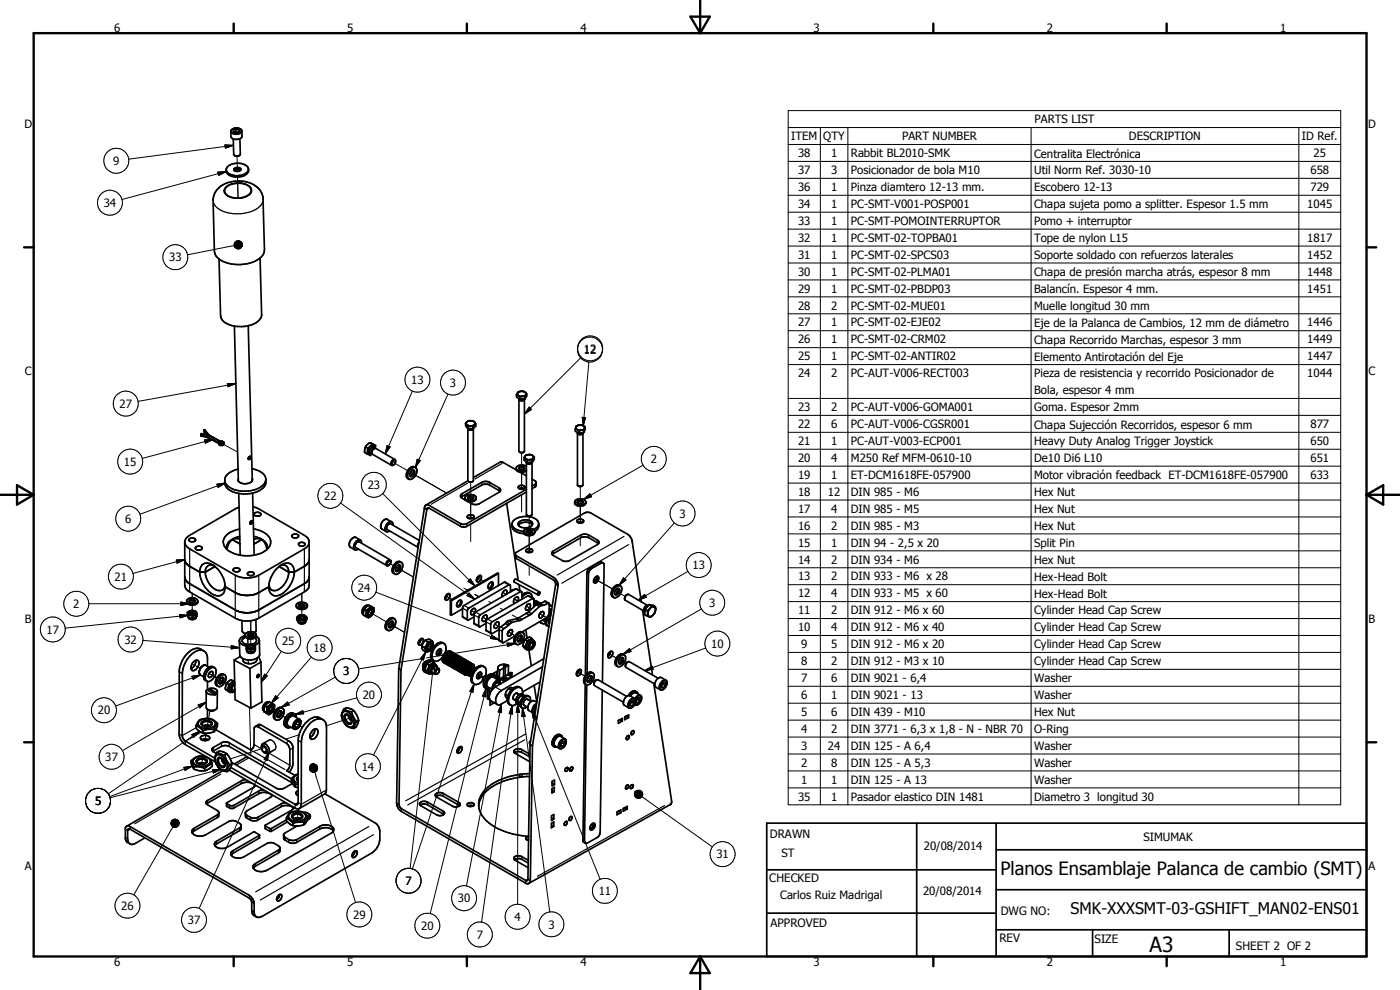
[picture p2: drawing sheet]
<svg xmlns="http://www.w3.org/2000/svg" width="420mm" height="297mm" viewBox="0 0 420 297" stroke-linecap="round" stroke-linejoin="round" font-family="sans-serif">
<defs><g id="words">
<text font-size="6.3" x="345" y="285.6">A3</text>
<text font-size="5.5" x="300.3" y="262.4">Planos Ensamblaje Palanca de cambio (SMT)</text>
<text font-size="4.8" x="321.3" y="274.2">SMK-XXXSMT-03-GSHIFT_MAN02-ENS01</text>
<g font-size="3.5">
<text x="231" y="251.5">DRAWN</text>
<text x="230.9" y="264.6">CHECKED</text>
<text x="300.3" y="274.5">DWG NO:</text>
<text x="231.3" y="278.3">APPROVED</text>
<text x="299.9" y="282.6">REV</text>
<text x="328.5" y="283.1">SIZE</text>
<text x="370.9" y="285.1">SHEET 2 OF 2</text>
</g>
<g font-size="3.4">
<text x="34.2" y="9.6">6</text>
<text x="104.2" y="9.6">5</text>
<text x="174.2" y="9.6">4</text>
<text x="244.2" y="9.6">3</text>
<text x="314.2" y="9.6">2</text>
<text x="384.2" y="9.6">1</text>
<text x="7.4" y="38.4">D</text>
<text x="310.5" y="37">PARTS LIST</text>
<text x="410.6" y="38.4">D</text>
<text x="237.4" y="42.1">ITEM</text>
<text x="239.5" y="47.2">38</text>
<text x="247.1" y="42.1">QTY</text>
<text x="249.4" y="47.2">1</text>
<text x="255.3" y="47.2">Rabbit BL2010-SMK</text>
<text x="270.7" y="42.1">PART NUMBER</text>
<text x="310.3" y="47.3">Centralita Electrónica</text>
<text x="338.8" y="42.1">DESCRIPTION</text>
<text x="390.7" y="42.1">ID Ref.</text>
<text x="394.2" y="47.2">25</text>
<text x="34" y="49.5">9</text>
<text x="239.5" y="52.2">37</text>
<text x="249.4" y="52.2">3</text>
<text x="255.3" y="52.3">Posicionador de bola M10</text>
<text x="310.3" y="52.3">Util Norm Ref. 3030-10</text>
<text x="393.3" y="52.2">658</text>
<text x="239.5" y="57.3">36</text>
<text x="249.4" y="57.3">1</text>
<text x="255.3" y="57.4">Pinza diamtero 12-13 mm.</text>
<text x="310.3" y="57.4">Escobero 12-13</text>
<text x="393.3" y="57.3">729</text>
<text x="31.1" y="62.1">34</text>
<text x="239.5" y="62.4">34</text>
<text x="249.4" y="62.4">1</text>
<text x="255.3" y="62.4">PC-SMT-V001-POSP001</text>
<text x="310.3" y="62.4">Chapa sujeta pomo a splitter. Espesor 1.5 mm</text>
<text x="392.3" y="62.4">1045</text>
<text x="239.5" y="67.5">33</text>
<text x="249.4" y="67.5">1</text>
<text x="255.3" y="67.5">PC-SMT-POMOINTERRUPTOR</text>
<text x="310.3" y="67.5">Pomo + interruptor</text>
<text x="239.5" y="72.6">32</text>
<text x="239.5" y="77.6">31</text>
<text x="249.4" y="72.6">1</text>
<text x="249.4" y="77.6">1</text>
<text x="255.3" y="72.6">PC-SMT-02-TOPBA01</text>
<text x="255.3" y="77.6">PC-SMT-02-SPCS03</text>
<text x="310.3" y="72.6">Tope de nylon L15</text>
<text x="310.3" y="77.7">Soporte soldado con refuerzos laterales</text>
<text x="392.3" y="72.6">1817</text>
<text x="392.3" y="77.6">1452</text>
<text x="50.8" y="78.4">33</text>
<text x="239.5" y="82.7">30</text>
<text x="249.4" y="82.7">1</text>
<text x="255.3" y="82.7">PC-SMT-02-PLMA01</text>
<text x="310.3" y="82.9">Chapa de presión marcha atrás, espesor 8 mm</text>
<text x="392.3" y="82.8">1448</text>
<text x="239.5" y="87.8">29</text>
<text x="249.4" y="87.8">1</text>
<text x="255.3" y="87.8">PC-SMT-02-PBDP03</text>
<text x="310.3" y="88">Balancín. Espesor 4 mm.</text>
<text x="392.3" y="87.8">1451</text>
<text x="239.5" y="92.9">28</text>
<text x="249.4" y="92.9">2</text>
<text x="255.3" y="92.9">PC-SMT-02-MUE01</text>
<text x="310.3" y="92.9">Muelle longitud 30 mm</text>
<text x="239.5" y="98">27</text>
<text x="249.4" y="98">1</text>
<text x="255.3" y="98">PC-SMT-02-EJE02</text>
<text x="310.3" y="98.1">Eje de la Palanca de Cambios, 12 mm de diámetro</text>
<text x="392.3" y="98">1446</text>
<text x="175.2" y="105.8">12</text>
<text x="239.5" y="103">26</text>
<text x="249.4" y="103">1</text>
<text x="255.3" y="103">PC-SMT-02-CRM02</text>
<text x="310.3" y="103.1">Chapa Recorrido Marchas, espesor 3 mm</text>
<text x="392.3" y="103">1449</text>
<text x="7.5" y="112.6">C</text>
<text x="239.5" y="108.1">25</text>
<text x="239.5" y="113.2">24</text>
<text x="249.4" y="108.1">1</text>
<text x="249.4" y="113.2">2</text>
<text x="255.3" y="108.1">PC-SMT-02-ANTIR02</text>
<text x="255.3" y="113.2">PC-AUT-V006-RECT003</text>
<text x="310.3" y="108.3">Elemento Antirotación del Eje</text>
<text x="310.3" y="113.2">Pieza de resistencia y recorrido Posicionador de</text>
<text x="392.3" y="108.1">1447</text>
<text x="392.3" y="113.2">1044</text>
<text x="410.7" y="112.6">C</text>
<text x="123.4" y="115.2">13</text>
<text x="135" y="116.1">3</text>
<text x="310.3" y="118.3">Bola, espesor 4 mm</text>
<text x="35.9" y="122.4">27</text>
<text x="239.5" y="123.4">23</text>
<text x="249.4" y="123.4">2</text>
<text x="255.3" y="123.4">PC-AUT-V006-GOMA001</text>
<text x="310.3" y="123.4">Goma. Espesor 2mm</text>
<text x="239.5" y="128.4">22</text>
<text x="249.4" y="128.4">6</text>
<text x="255.3" y="128.4">PC-AUT-V006-CGSR001</text>
<text x="310.3" y="128.6">Chapa Sujección Recorridos, espesor 6 mm</text>
<text x="393.3" y="128.5">877</text>
<text x="239.5" y="133.5">21</text>
<text x="249.4" y="133.5">1</text>
<text x="255.3" y="133.5">PC-AUT-V003-ECP001</text>
<text x="310.3" y="133.6">Heavy Duty Analog Trigger Joystick</text>
<text x="393.3" y="133.5">650</text>
<text x="37.2" y="139.8">15</text>
<text x="195.3" y="139">2</text>
<text x="239.5" y="138.6">20</text>
<text x="239.5" y="143.7">19</text>
<text x="249.4" y="138.6">4</text>
<text x="249.4" y="143.7">1</text>
<text x="255.3" y="138.7">M250 Ref MFM-0610-10</text>
<text x="255.3" y="143.7">ET-DCM1618FE-057900</text>
<text x="310.3" y="138.6">De10 Di6 L10</text>
<text x="310.3" y="143.8">Motor vibración feedback ET-DCM1618FE-057900</text>
<text x="393.3" y="138.6">651</text>
<text x="393.3" y="143.7">633</text>
<text x="110.4" y="146.8">23</text>
<text x="239.5" y="148.8">18</text>
<text x="248.5" y="148.8">12</text>
<text x="255.3" y="148.8">DIN 985 - M6</text>
<text x="310.3" y="148.7">Hex Nut</text>
<text x="97.3" y="150">22</text>
<text x="204" y="155.4">3</text>
<text x="239.5" y="153.8">17</text>
<text x="249.4" y="153.8">4</text>
<text x="255.3" y="153.8">DIN 985 - M5</text>
<text x="310.3" y="153.8">Hex Nut</text>
<text x="37.6" y="156.9">6</text>
<text x="239.5" y="158.9">16</text>
<text x="249.4" y="158.9">2</text>
<text x="255.3" y="158.9">DIN 985 - M3</text>
<text x="310.3" y="158.9">Hex Nut</text>
<text x="239.5" y="164">15</text>
<text x="249.4" y="164">1</text>
<text x="255.3" y="164">DIN 94 - 2,5 x 20</text>
<text x="310.3" y="164">Split Pin</text>
<text x="207.8" y="170.9">13</text>
<text x="239.5" y="169.1">14</text>
<text x="249.4" y="169.1">2</text>
<text x="255.3" y="169.1">DIN 934 - M6</text>
<text x="310.3" y="169.1">Hex Nut</text>
<text x="34.4" y="174.3">21</text>
<text x="107.4" y="177.6">24</text>
<text x="239.5" y="174.2">13</text>
<text x="239.5" y="179.2">12</text>
<text x="249.4" y="174.2">2</text>
<text x="249.4" y="179.2">4</text>
<text x="255.3" y="174.2">DIN 933 - M6 x 28</text>
<text x="255.3" y="179.2">DIN 933 - M5 x 60</text>
<text x="310.3" y="174.2">Hex-Head Bolt</text>
<text x="310.3" y="179.3">Hex-Head Bolt</text>
<text x="22" y="182.5">2</text>
<text x="212.8" y="182.1">3</text>
<text x="239.5" y="184.3">11</text>
<text x="249.4" y="184.3">2</text>
<text x="255.3" y="184.3">DIN 912 - M6 x 60</text>
<text x="310.3" y="184.4">Cylinder Head Cap Screw</text>
<text x="7.5" y="186.9">B</text>
<text x="14" y="190.1">17</text>
<text x="239.5" y="189.4">10</text>
<text x="249.4" y="189.4">4</text>
<text x="255.3" y="189.4">DIN 912 - M6 x 40</text>
<text x="310.3" y="189.4">Cylinder Head Cap Screw</text>
<text x="410.7" y="186.9">B</text>
<text x="37.3" y="193.2">32</text>
<text x="84.7" y="193.5">25</text>
<text x="94.1" y="195.6">18</text>
<text x="213.4" y="194.4">10</text>
<text x="240.4" y="194.5">9</text>
<text x="249.4" y="194.5">5</text>
<text x="255.3" y="194.5">DIN 912 - M6 x 20</text>
<text x="310.3" y="194.5">Cylinder Head Cap Screw</text>
<text x="103" y="202.6">3</text>
<text x="240.4" y="199.6">8</text>
<text x="249.4" y="199.6">2</text>
<text x="255.3" y="199.6">DIN 912 - M3 x 10</text>
<text x="310.3" y="199.6">Cylinder Head Cap Screw</text>
<text x="108.9" y="209.7">20</text>
<text x="240.4" y="204.6">7</text>
<text x="240.4" y="209.7">6</text>
<text x="249.4" y="204.6">6</text>
<text x="249.4" y="209.7">1</text>
<text x="255.3" y="204.6">DIN 9021 - 6,4</text>
<text x="255.3" y="209.7">DIN 9021 - 13</text>
<text x="310.3" y="204.7">Washer</text>
<text x="310.3" y="209.8">Washer</text>
<text x="29.3" y="214.4">20</text>
<text x="240.4" y="214.8">5</text>
<text x="249.4" y="214.8">6</text>
<text x="255.3" y="214.8">DIN 439 - M10</text>
<text x="310.3" y="214.8">Hex Nut</text>
<text x="240.4" y="219.9">4</text>
<text x="249.4" y="219.9">2</text>
<text x="255.3" y="219.9">DIN 3771 - 6,3 x 1,8 - N - NBR 70</text>
<text x="310.3" y="219.9">O-Ring</text>
<text x="240.4" y="225">3</text>
<text x="248.5" y="225">24</text>
<text x="255.3" y="225">DIN 125 - A 6,4</text>
<text x="310.3" y="225">Washer</text>
<text x="31.6" y="228.3">37</text>
<text x="108.6" y="231.2">14</text>
<text x="240.4" y="230">2</text>
<text x="249.4" y="230">8</text>
<text x="255.3" y="230">DIN 125 - A 5,3</text>
<text x="310.3" y="230.1">Washer</text>
<text x="240.4" y="235.1">1</text>
<text x="249.4" y="235.1">1</text>
<text x="255.3" y="235.1">DIN 125 - A 13</text>
<text x="310.3" y="235.2">Washer</text>
<text x="28.5" y="241.6">5</text>
<text x="239.5" y="240.2">35</text>
<text x="249.4" y="240.2">1</text>
<text x="255.3" y="240.2">Pasador elastico DIN 1481</text>
<text x="310.3" y="240.2">Diametro 3 longitud 30</text>
<text x="215" y="257.6">31</text>
<text x="234.5" y="257.1">ST</text>
<text x="277.2" y="255.1">20/08/2014</text>
<text x="343.1" y="252.3">SIMUMAK</text>
<text x="7.4" y="261.1">A</text>
<text x="410.7" y="261.1">A</text>
<text x="121.7" y="265.6">7</text>
<text x="179.7" y="268.6">11</text>
<text x="234.1" y="269.6">Carlos Ruiz Madrigal</text>
<text x="277" y="268.6">20/08/2014</text>
<text x="36.4" y="273">26</text>
<text x="106" y="275.6">29</text>
<text x="137.4" y="270.8">30</text>
<text x="56.4" y="277.3">37</text>
<text x="126.4" y="279">20</text>
<text x="143.1" y="281.6">7</text>
<text x="154.4" y="276.3">4</text>
<text x="164.6" y="278.6">3</text>
<text x="34.2" y="289.9">6</text>
<text x="104.2" y="289.9">5</text>
<text x="174.2" y="289.9">4</text>
<text x="244.2" y="289.9">3</text>
<text x="314.2" y="289.9">2</text>
<text x="384.2" y="289.9">1</text>
</g>
</g></defs>
<g fill="none" stroke="#000" stroke-width=".3">
<path d="M236.5 33.2h165.9v208.3h-165.9zM236.5 38.3h165.9M246.2 38.3v203.2M254.5 38.3v203.2M309.4 38.3v203.2M389.8 38.3v203.2M65.4 51.6l2.5-.1-2.3 1.1zM67.5 43.5l2.6 .1-2.5 .8zM67.9 51.5l-31.3 8.4M70.1 43.6l-31.5 4.2M71.2 46.9v4.5v-.3M71.3 53.1l.1 6.3"/>
<path d="M236.5 43.3h165.9M236.5 48.4h165.9M236.5 53.5h165.9M236.5 58.6h165.9M70.3 73.3l2.4-.1-2.4 .4zM70.3 73.6l2.4-.4-2.4 .6zM70.3 73.7l-14 2.8M70.3 73.2h2.4M70.3 73l2.4 .2-2.4 .1zM70.3 73.8l2.4-.6-2.3 .9zM70.4 74.1l2.3-.9-2.1 1.1zM70.4 72.8l2.3 .4-2.4-.2z"/>
<path d="M70.6 74.3l2.1-1.1-1.9 1.3zM70.6 72.6l.2-.2 1.9 .8zM70.6 72.6l2.1 .6-2.3-.4zM70.8 74.5l1.9-1.3-1.7 1.4zM70.8 72.4l.3-.1 1.6 .9zM71 74.6l1.7-1.4-1.4 1.5zM71.1 72.3l.2-.1 1.4 1zM71.3 72.2l1.4 1zM71.6 72.2l1.1 1zM71.8 72.3l.9 .9zM72.1 72.4l.6 .8zM72.3 72.5l.4 .7z"/>
<path d="M72.5 72.7l.2 .5zM72.7 73.2l-1.2 1.5h-.2zM72.7 73.2l-.9 1.5h-.3zM72.7 73.2l-.9 1.5zM72.7 73.2l-.4 1.2-.3 .1zM72.7 73.2l-.4 1.2zM72.7 73.2l-.2 1zM72.7 73.2l-.1 .8zM72.7 73.2v.5zM72.7 73.2v.3zM236.5 63.7h165.9M236.5 68.7h165.9"/>
<path d="M236.5 73.8h165.9M236.5 78.9h165.9M236.5 84h165.9M236.5 89.1h165.9M236.5 94.1h165.9M236.5 99.2h165.9M68.2 115.1h2.6l-2.4 .9zM70.8 115.1l-29.4 5.3M123.8 117.3l-8.2 18.9M134.4 118.2l-9.7 22.1M173.4 103.9a3.8 3.8 0 0 1 6.2-1.9 3.8 3.8 0 0 1-1.2 6.3 3.8 3.8 0 0 1-5.1-3.9 3.8 3.8 0 0 1 5.5-3.3 3.8 3.8 0 0 1 .5 6.4 3.8 3.8 0 0 1-5.9-2.5v-.9M174.3 107.4l-16.9 16.8"/>
<path d="M176.7 108.6l-1.7 19.2M236.5 104.3h165.9M236.5 109.4h165.9M236.5 119.5h165.9M61.4 132l2.5-.1-2.3 1.1zM63.9 131.9l-21.2 5.6M66.1 132.8l.2 .1M67 133.3l4.3 2.3M116.2 133.7l.9 .4-1.5 2.1zM118.1 138.8l4.2 2.4M125.2 137.8l.9 .4-1.4 2.1zM156.5 135.8v5.2"/>
<path d="M158.8 122.1l.7 .8-2.1 1.3zM174.7 125.2l1 .1-.7 2.5zM193 139.6l-17.9 10.3M236.5 124.6h165.9M236.5 129.7h165.9M236.5 134.8h165.9M236.5 139.9h165.9M65.1 145.3l2.5-.4-2.1 1.3zM67.6 144.9l-25.6 9.4M102.2 150.9l40.3 28.9M114.8 148.1l27.8 27.7M123.2 141.7l10.8 6.3-6.1-3.6"/>
<path d="M141.3 144.7v5.2M141.3 150.6v5M141.3 157.3v5.2M156.5 141.7v5.1M156.5 148.4v5.2M158.8 154.8v5.2M174.1 146v5.1M174.1 151.9v5.1M175.1 149.9l1.9-1.7 .5 .9zM202.4 156.9l-16.6 18.7M236.5 144.9h165.9M236.5 150h165.9"/>
<path d="M236.5 155.1h165.9M52.9 168l2.5-.1-2.2 1.1zM55.4 167.9l-15.5 4.1M57.7 178v2.8M90.6 178v4.2M112.8 177.7l37 14.3M116.7 168.9l1.4 .8M118.9 170.2l5.2 2.9M133.8 178.8l1.8 1M139.2 176.4l1.2 .7-.4-.2M140.5 174.4l.7-.7 1.4 2.1zM140.7 177.9l1.8 1.9-2.3-1.1z"/>
<path d="M141.2 173.7l1.4 2.1-2.1-1.4zM142.5 178.4l1.3 .7zM142.9 178.6l.9 .5M143.2 173.3l1.9 1.1M150.9 177.7l1 .7M154.3 179.7l1.2 .7zM158.8 160.7v5.1M158.8 169.8v2.8M174.1 161.5v2.2M178.4 173.6l5.4 3.1-4.7-2.7M185 177.4l-.4-.2 3 1.7M187.1 173.4l.8 .6-2.1 1.6z"/>
<path d="M206.4 171.4l-14.9 8.6M236.5 160.2h165.9M236.5 165.3h165.9M236.5 170.3h165.9M236.5 175.4h165.9M26.7 181.1h30.1M42.9 192.2l29 2.2M53.9 184.4l2.6 .2-2.5 .8zM54.3 180.6l2.5 .5-2.5 .6zM56.5 184.6l-37 3.9M57.7 181.6v2.7M58 199.4l2.1 1.1"/>
<path d="M69.4 193.7l2.5 .7-2.5 .3zM74.4 191.6v1.8zM74.5 198l.1 1.1M75.3 186.2v4.8M75.3 191.7v2.8M84.4 195.4l-6 9.2M90.6 182.9v2.7M93.5 197.1l-12.1 13.8M101.5 198.4a3.7 3.7 0 0 0 .8 6.3M102.3 197.9l-.8 .5M103.2 197.7l-.9 .2M104.1 197.6l1.4 .3 1.5 1.2"/>
<path d="M104.2 197.6l.4 .1M104.2 197.6l-1.9 .3M107 199.1l.4 .8M107.4 199.9l.2 .9M110.6 183.5l5.4 3.1M116.8 187.1l4.6 2.6-4.2-2.4M126.5 197.7l-18.9 3M126.9 192.9l.1 .1M127.8 195.6l-.7 2.4-.9-.4zM127.8 195.6l-15.7 31M128.4 193.8l1.5 .8M130.2 198.3l.3 2.5-1.1-.1z"/>
<path d="M130.2 198.3l-7.1 62.2M131.2 195.4l.4 .2M131.4 195.5l1.7 1M133.4 196.6l.4 .2zM134.1 197l.3 .2M134.7 197.4l.4 .2M135.4 197.8l.4 .2M136 198.2l.4 .2zM136.4 198.4h.1M136.7 198.5l.4 .3M137.4 198.9l.3 .2zM137.4 198.9l.2 .2"/>
<path d="M138 199.3l.4 .2M138.6 199.7l.4 .2-.2-.1M141.4 183.2l1.1 .6M144.9 185.2l1.2 .7zM146.7 180.5l.8 .4M147.6 190.6l2.2 1.4-2.6-.4zM148.5 187.2l1.6 1zM150.1 182.5l1 .5M152.2 193h2.5l-2.4 1zM152.8 189.7l-.3-.1 2.1 1.2M153.7 184.5l1.7 1M154.7 193l-26.7 4.4"/>
<path d="M155.8 191.5l-.3-.2 1.8 1.1M157.9 181.8l1.6 1zM162 184.1l2 1.2-2-1.1M164.9 185.8l.1 .1zM182.6 196.1l2.4 1.3-1.7-.9M186.2 198.1l-.4-.2 2.1 1.2M187 196.3l1.9-1.7 .5 .9zM191.5 180l2-1.6 .5 .8zM210.5 182.7l-23.5 13.6M211.8 194.4l-18.3 6.8M236.5 180.5h165.9M236.5 185.6h165.9"/>
<path d="M236.5 190.7h165.9M236.5 195.7h165.9M57.6 202.9l2.5-.4-2.1 1.3zM59.2 200l.9 .5M59.5 211.5l2.4-.8-1.9 1.7zM59.9 219.4l-27.4 18.8M60 200.5h.1M60.1 202.5l-25.4 9.3M61.9 210.7l-25.2 14.5M62 217.8v.3M62.7 202.1l2.4 1.3M63 213.2l-.8 4.9"/>
<path d="M66.2 204.1l-.3-.2 2.1 1.2M74.9 212.3l.4 14.1M79.4 202.3l.8 .5-1.8 1.8zM80.8 212.5l1.7 1M82.7 208.7l.8 .7-2.1 1.5zM83.3 214l2.4 1.3-2.1-1.1M84.4 212.3l1.9-1.7 .5 .9zM88.6 214.4l2.3-1.2 .2 1zM88.7 217.1l2 1.1zM93.4 219.8l.4 .2M94.5 218.9l-.6 .2M100.7 203.2l-16.3 9.1"/>
<path d="M101.9 204.5l.4 .2M102.3 204.7l.9 .3M105.1 215.4l-7.2 2.4M107 203.5a3.7 3.7 0 0 1-3.8 1.5M107.1 209.4l-18.5 5M107.4 202.7l-.4 .8M107.6 200.8v1M107.6 201.8l-.2 .9M139.3 200.1l.4 .2M140 200.4l1.9 1.1M142.3 205.2l-.4 2.5-.9-.3zM142.3 205.2l-18.5 55.5"/>
<path d="M143.3 202.4l1.7 .9M143.3 202.4l.3 .2M144.3 202.9l.7 .4M145.9 206.5l-.1 2.6-1-.3zM145.9 206.5l-16.8 67.6M150.5 211.2v2.6l-1-.2zM150.5 211.2l-10.5 54.6M153.7 211.7l.1 2.5-1-.1zM153.7 211.7l-9.2 65M155.4 211.2l.5 2.5h-1zM155.4 211.2v60.1M156.8 212.5l.8 2.4-1 .1z"/>
<path d="M156.8 212.5l8.2 61.1M159.6 213.1l1.4 2.1-.9 .4zM159.6 213.1l20.5 50.7M173.2 201.5l2.3 1.4-1.6-1M176.7 203.6l-.3-.2 2 1.1M193.5 201.2l2.2-1.3 .3 .9zM236.5 200.8h165.9M236.5 205.9h165.9M236.5 211h165.9M236.5 216.1h165.9M25.7 239.8v.9M25.9 238.9l-.2 .9"/>
<path d="M28.3 236.7a3.9 3.9 0 0 0-2.6 3.1M29.2 236.6a3.7 3.7 0 0 1 3.5 1.9M29.2 236.6l-.9 .1M32.7 238.5l.4 .9M33.1 239.4v1.8M55.2 230.3l2.5-.4-2.2 1.3zM57.6 220.4l2.3-1-1.8 1.8zM57.7 229.9l-24.8 9.1M61 226.5l-.5 2.6M61.7 220l-.2 .7M61.9 220l-.4 1.9M63.8 231l2.5-.2-2.3 1.1z"/>
<path d="M66.3 230.8l-33.2 8.6M67.2 228.3l-.2 .1M79 224.5l-9.9 3.2M80.8 225.7l-.6 2.5-.9-.4zM80.8 225.7l-21 46.9M89.7 220.5l-4 1.3M93 230l.7-.7-.8 1zM93.1 229.7l.6-.4-.7 .7zM93.2 229.5l.5-.2zM93.2 229.5l.5-.2-.6 .4zM93.7 229.3v2.4M93.7 229.3l-.8 1.2z"/>
<path d="M93.7 229.3l-.8 1.5v-.3zM93.7 229.3l-.7 1.8-.1-.3zM93.7 229.3l-.6 2-.1-.2zM93.7 229.3l-.4 2.1-.2-.1zM93.7 229.3l-.2 2.3-.2-.2zM93.7 229.3l.1 2.4-.3-.1zM93.7 229.3l.4 2.4h-.3zM93.7 229.3l.6 2.4h-.2zM93.7 229.3l.9 2.3-.3 .1zM93.7 229.3l1.1 2.2-.2 .1zM93.7 229.3l1.3 2-.2 .2zM93.7 229.3l1.5 1.8-.2 .2z"/>
<path d="M93.7 229.3l1.6 1.5-.1 .3zM93.7 229.3l1.6 1.2v.3zM93.7 229.3l1.6 1v.2zM93.7 229.3l1.6 .7v.3zM93.7 229.3l1.5 .5 .1 .2zM93.7 229.3l1.5 .5zM93.7 229.3l1.3 .3zM93.7 229.3l1.1 .1zM93.7 229.3h.8zM93.7 229.3l.6-.1zM93.7 229.3l.3-.1zM94.5 231.6l12.2 39.2"/>
<path d="M190.7 237.6l-.3 .5zM190.7 237.6l-.3 .8zM190.7 237.6l-.3 1zM190.7 237.6l-.2 1.3zM190.7 237.6v1.5l-.2-.2zM190.7 237.6l.2 1.7-.2-.2zM190.7 237.6l.4 1.8-.2-.1zM190.7 237.6l.6 1.9-.2-.1zM190.7 237.6l.9 2-.3-.1zM190.7 237.6l1.2 1.9-.3 .1zM190.7 237.6l1.5 1.8-.3 .1zM190.7 237.6l1.7 1.7-.2 .1z"/>
<path d="M190.7 237.6l1.9 1.5-.2 .2zM190.7 237.6l2 1.3-.1 .2zM190.7 237.6l2.2 1.1-.2 .2zM190.7 237.6l2.2 .8v.3zM190.7 237.6l2.2 .6v.2zM190.7 237.6l2.1 .3 .1 .3zM190.7 237.6l2 .1 .1 .2zM190.7 237.6l1.9-.2 .1 .3zM190.7 237.6l1.6-.3 .3 .1zM190.7 237.6l1.4-.4 .2 .1zM190.7 237.6l1.4-.4zM190.7 237.6l1.1-.5z"/>
<path d="M190.7 237.6l.8-.5zM190.7 237.7h2.1M190.7 237.6h2M190.8 237.4l.2-.2-.3 .4zM190.8 237.4l-.1 .2zM191 237.2h.3l-.6 .4zM192.7 239.1l21.1 15M236.5 221.1h165.9M236.5 226.2h165.9M236.5 231.3h165.9M236.5 236.4h165.9M25.7 240.7l.2 1"/>
<path d="M25.9 241.7l1.1 1.5 .8 .5M27.8 243.7l1.4 .3M31 243.7l-1.8 .3M31.4 243.5l-.4 .2M32.7 242.1l-.9 1.1-.8 .5M33.1 241.2l-.4 .9M51.3 247.1l1.9-1.1-1.9 1.4zM51.3 246.9l1.9-.9-1.9 1.1zM51.3 246.6l1.9-.6-1.9 .9zM51.3 247.4l1.9-1.4-1.8 1.6zM51.4 247.6l1.8-1.6-1.6 1.9zM51.5 246.4l1.7-.4-1.9 .6z"/>
<path d="M51.6 246.2l1.6-.2zM51.6 246.2l1.6-.2-1.7 .4zM51.8 246h1.4zM51.9 248.1l-11.7 20.4M52.1 245.9l1.1 .1zM52.4 245.8l.8 .2zM52.6 245.8l.6 .2zM53.2 246l-1.4 2.1-.2-.2zM53.2 246l-1.2 2.2-.2-.1zM53.2 246l-.9 2.3-.3-.1zM53.2 246l-.7 2.3h-.2zM53.2 246l-.4 2.3h-.3z"/>
<path d="M53.2 246l-.2 2.2-.2 .1zM53.2 246l.1 2-.3 .2zM53.2 246l.3 1.8-.2 .2zM53.2 246l.4 1.6-.1 .2zM53.2 246l.5 1.4-.1 .2zM53.2 246l.5 1.4zM53.2 246l.6 1.1zM53.2 246l.6 .8zM53.2 246l.5 .5zM53.2 246l.3 .3zM53.2 246l.2 .1zM53.2 246v2.2"/>
<path d="M89.7 242.7l-.5 2.9M119.1 262.9l-.3 1.3 .5 1.9M119.1 265.6l.2 .5M119.2 262.9l-.3 .9 .3 1.8M119.3 262.5l-.1 .4M119.3 266.1l1 1.1M119.3 266.1a3.7 3.7 0 0 0 3.1 1.9M120.6 267.4l1.8 .6M121.4 260.7l-1.6 1-.5 .7M121.5 260.7l-1.2 .7-1 1.1M122.4 268h.5M122.4 260.5l1.4 .2"/>
<path d="M122.4 260.5l-.9 .2M122.4 260.5l-1 .2M122.8 260.5l1.4 .4 1.2 .8M123.8 260.7l1.5 1M124.2 267.7l-1.4 .3M124.7 267.5l-1.4 .4M125.3 261.7l.6 .7M125.3 266.8l-.3 .3M125.4 261.7l.5 .8M125.4 266.8l-.8 .6M125.9 262.4l.4 1.4M125.9 266.1l-.6 .7"/>
<path d="M125.9 262.5l.5 1.3M125.9 266.1l-.5 .7M126.2 265.2l-.3 .9M126.3 263.8l.1 1M126.4 264.2l-.5 1.9"/>
<circle cx="34.9" cy="48.2" r="3.8"/>
<circle cx="33" cy="60.8" r="3.8"/>
<circle cx="52.6" cy="77.1" r="3.8"/>
<circle cx="125.3" cy="113.9" r="3.7"/>
<circle cx="136" cy="114.8" r="3.7"/>
<circle cx="37.8" cy="121.1" r="3.7"/>
<circle cx="39.1" cy="138.5" r="3.7"/>
<circle cx="196.2" cy="137.7" r="3.7"/>
<circle cx="38.5" cy="155.6" r="3.7"/>
<circle cx="99.1" cy="148.8" r="3.7"/>
<circle cx="112.2" cy="145.4" r="3.8"/>
<circle cx="204.8" cy="154.1" r="3.8"/>
<circle cx="36.3" cy="173" r="3.7"/>
<circle cx="109.3" cy="176.3" r="3.7"/>
<circle cx="209.7" cy="169.5" r="3.8"/>
<circle cx="15.8" cy="188.9" r="3.8"/>
<circle cx="22.9" cy="181.2" r="3.8"/>
<circle cx="39.2" cy="191.9" r="3.7"/>
<circle cx="86.5" cy="192.3" r="3.7"/>
<circle cx="95.9" cy="194.4" r="3.7"/>
<circle cx="213.7" cy="180.8" r="3.8"/>
<circle cx="215.3" cy="193.1" r="3.8"/>
<circle cx="31.2" cy="213.1" r="3.8"/>
<circle cx="110.7" cy="208.4" r="3.8"/>
<circle cx="33.5" cy="227.1" r="3.7"/>
<circle cx="110.4" cy="229.9" r="3.7"/>
<circle cx="216.9" cy="256.3" r="3.8"/>
<circle cx="38.3" cy="271.8" r="3.8"/>
<circle cx="58.2" cy="276" r="3.8"/>
<circle cx="107.9" cy="274.4" r="3.8"/>
<circle cx="128.2" cy="277.7" r="3.8"/>
<circle cx="139.3" cy="269.5" r="3.8"/>
<circle cx="155.3" cy="275.1" r="3.8"/>
<circle cx="165.5" cy="277.3" r="3.7"/>
<circle cx="181.5" cy="267.3" r="3.8"/>
<circle cx="144" cy="280.4" r="3.8"/>
</g>
<g fill="none" stroke="#000" stroke-width=".51">
<path d="M70.8 38.7l-.7 .3 .1 .6 .8 .2 .8-.3-.1-.6M70.8 38.7l.9 .2M70.8 38.7l.1 .8M70.9 39.5l-.3 .2M70.9 39.5l.3 .2M71.7 38.9v.6M66 56a9.1 9.1 0 0 1 12.1 1.2l.8 2.2 .5 15.6a4.6 4.6 0 0 1-3.9 3.8 10.7 10.7 0 0 1-10.4-1.6l-.6-1.1-.2-.7-.3-15.2a5.2 5.2 0 0 1 2-4.2zM67.9 56.1a5.5 5.5 0 0 1 7.4 .5 2.09 2.09 0 0 1-2 2.5 4.8 4.8 0 0 1-5.8-1.4l-.1-.5zM68.3 50a4.5 4.5 0 0 1 6.2 .3 2.11 2.11 0 0 1-2.3 2.7 3.4 3.4 0 0 1-4.3-1.6v-.6zM70 41.7l.1 4.7 .5 .3M70.3 50.6a1.16 1.16 0 0 1 2 .4 1.23 1.23 0 0 1-2.1-.2zM70.6 46.7h1.1"/>
<path d="M72 41.6l.1 4.6-.4 .5M72 41.6l.6-.7-.1-1.7a2.04 2.04 0 0 0-3.1-.1l-.1 1.8 .7 .8M72 41.6l-.8 .2-1.2-.1M72.2 51a1.4 1.4 0 0 0-1.9 .1M74.6 50.8a2.93 2.93 0 0 1-3.1 1.9 3.1 3.1 0 0 1-3.6-1.7M78.1 77.4l.4 17a3.7 3.7 0 0 1-3.2 3.1 8.6 8.6 0 0 1-8.6-1.5l-.5-1.3-.5-17M70.3 97.8l1.2 46.5M74.5 97.7l1.2 46.5M155 118.4l.5 .3M155 118.4v.7l1 .7M155.4 117.9l-.2 .3 .3 .5M155.4 117.9l-.4 .5"/>
<path d="M155.5 117.7l-.1 .2M155.5 118.7l2 .3M155.5 118.7l.5 .4M156 119.1v.7M156.4 117.4l-.9 .3M156.4 117.4l1 .2M156.5 119.8h.4M156.7 117.4l.7 .2M156.7 118.9l-.7 .2M157.3 119.7l-.5 .4h-.6l-.5-.3v15.6l.5 .4 .9-.1M157.4 119.7v15.7l-.3 .3M157.4 119.8a.99 .99 0 0 1-1.7 .1"/>
<path d="M157.4 117.6l.2 .1M157.5 119v.7M157.5 119.7l-1.5 .1M157.6 117.7l.5 .5M157.6 117.7l.3 .5-.1 .3M157.7 118.6l-.7 .3M157.8 118.5l-.3 .5M158.1 118.2l-.3 .3M158.1 118.2v.7l-.6 .8M60.3 130.8h.1M60.4 130.8l1.9 .5M60.4 130.2h.1"/>
<path d="M61.2 129h.3l1.3 1.6M61.2 129l1.3 1.6-2.1-.5-.1 .7M61.2 129v.6l.7 .8M62.3 131.3l3.3 1.8M62.4 130.6l-.1 .7M62.6 130.5l3.4 1.8M65.8 132.5l-.2 .5M65.8 132.4l1 .2a.39 .39 0 0 1-.3 .4 .39 .39 0 0 1-.4-.2zM65.9 132.3h.1M66 132.3l1.1 .3 .1 .6-.2 .3a.94 .94 0 0 1-1.4-.5M74.5 137.7h.1M74.7 137.1l.4-.2a.56 .56 0 0 1 0 .6 .56 .56 0 0 1-.5 .3l-.1-.3z"/>
<path d="M74.9 137h-.1M109.7 134.1l-.3 1.7 .7 .4M109.7 134.1l.7 .4M110.1 136.2l1.1 .5 .5-.5M110.4 134.5l-.3 1.7M111 132.8l1.7 .9M111 132.8l-1.3 1.3M111 132.8l.7 .5M111.5 136l.2 .2M111.7 136.2l5.8 3.4M111.7 133.3l1 .4M111.7 133.3l-1.3 1.2"/>
<path d="M112.2 133.7a1.77 1.77 0 0 0-1.5 2.5M112.2 133.7l.4 .8M112.2 133.7a1.74 1.74 0 0 0-1.6 2.4l.4 .2 .6-.2M112.5 134.5l-.5 .3-.5 1.1M112.5 134.5l-.5-.3a1.06 1.06 0 0 0-.9 1.6l.5 .3M112.6 134.5l5.9 3.4M112.6 134.5h-.1M112.6 134.5a1.15 1.15 0 0 0-1 1.6M112.7 133.7l-.1 .8M118.6 137.9a1.01 1.01 0 0 1 0 1.1 1.01 1.01 0 0 1-.9 .5 .9 .9 0 0 1 .9-1.3l.1 .1M118.6 137.9a1.02 1.02 0 0 0-1.1 .6 1.02 1.02 0 0 0 .2 1.2l.4-.2M139.7 127l.3 .4"/>
<path d="M139.7 127v.8l.7 .8 1.5 .1M140 127.4l.4 .2 1 .2M140 127.4l.4 .4M140.1 126.6l-.4 .4M140.1 126.6l-.2 .3 .1 .5M140.4 127.8v16.5M140.5 128.6a.99 .99 0 0 0 1.4 .1M140.5 126.3l-.4 .3M140.5 126.4l-.4 .2M141 128.6h.4M141 126.2l-.5 .2M141.3 126.2l-.8 .1"/>
<path d="M141.3 126.2l.8 .2 .3 .3M141.3 126.2l1.1 .5M141.5 127.8l.4 .1M141.9 127.9v.8M142 128.6l-.1 .1M142.1 128.5v15.8l-.3 .2M142.1 128.7l-.5 .4-.9-.1-.3-.3M142.4 126.7l.4 .5M142.4 126.7l.1 .6a2.29 2.29 0 0 1-2.1 .5M142.8 127.2l-.9 .7M142.8 127.2v.7l-.9 .8M157.1 135.7l-.9 .1"/>
<path d="M157.3 137.4l.9 .7M157.3 137.4v.7l.9 .7M157.6 136.9v.6a2.64 2.64 0 0 0 2.2 .5M157.6 136.9l-.3 .5M158 138.8a.95 .95 0 0 0 1.6 0M158 138.8v15.5l.4 .4M158 140a1.94 1.94 0 0 0-3.1 .5M158 138.6v.2M158.1 138.7l.4 .4h.6l.4-.4M158.1 136.5l-.5 .4M158.2 138.1v.7M158.7 136.4h.7"/>
<path d="M158.7 136.4l-.6 .1M158.9 136.4l.6 .1M159.2 138.7l-.4 .1M159.4 136.4l.3 .2M159.5 136.5l.2 .1M159.6 138.7l.1 15.6a.96 .96 0 0 1-1.5 .3M159.7 136.6l.4 .4v.5M159.8 138.7l-1.6 .1M159.8 138v.7M159.8 136.7l.5 .5M160.1 137.5l-.3 .5M160.1 137.5l-.6 .3-1.3 .3"/>
<path d="M160.3 137.2l-.2 .3M160.3 137.2v.6l-.5 .9M172.7 128.7l.6 .2M172.7 128.7v.7l1.1 .6M172.8 128.2l.1 .5 .4 .2M172.8 128.2l-.1 .5M173.3 128.9l1.3 .1M173.3 128.9l.5 .4M173.3 130a1.08 1.08 0 0 0 1.7 0M173.3 129.8v15.8l.3 .2M173.4 129.8a.87 .87 0 0 0 1.5 0M173.7 127.6l-.7 .2-.2 .4"/>
<path d="M173.7 127.6l-.9 .6M173.7 127.6a1.82 1.82 0 0 1 1.9 .5M173.8 129.3v.7M174.1 127.6h-.4M174.3 127.6h.5M174.6 129h.7M174.6 129l-.8 .3M174.6 129.8l-.2 .1M174.7 127.6l.3 .2M175 129.8v15.8l-.3 .2M175.2 127.8l.3 .5M175.3 129.7l-1.5 .3"/>
<path d="M175.3 129v.7M175.3 128.7l-.7 .3M175.4 128.7l-.1 .3M175.5 128.3l-.2 .4M175.5 128.2v.1M175.6 128.1l-.3 1.6M175.6 128.1l-.1 .1M71.7 148.1l.4 18.5M75.2 156.5l.5-.1a.6 .6 0 0 1-.6 .8l-.1-.4zM75.6 140.6a4.6 4.6 0 0 1 4.2 3 2.81 2.81 0 0 1-1 3 9.1 9.1 0 0 1-10.6-.1 3.2 3.2 0 0 1 1.7-5.2l1.5-.5M75.6 156.3h.1M75.6 156.8v.1"/>
<path d="M75.7 143.6a1.27 1.27 0 0 1-1.5 1.5 1.96 1.96 0 0 1-2.8-1.3l.1-.1M75.8 148l.5 18.5M75.9 152.1l1.8 .6 13.6 7.9 1.2 1 .3 .9v13.3l-.2 .6-1.3 1.2-13.6 7.9a7.7 7.7 0 0 1-6.7 .2l-14.1-8.1-1.1-.9-.4-1.1v-13.1l.4-.9 .8-.8 15.1-8.6M76.1 158.7a7 7 0 0 1 4.9 2.8 3.2 3.2 0 0 1-2 4.2 10.4 10.4 0 0 1-11.2-1.1 3 3 0 0 1 1.3-4.9l2.8-1M76.3 154.1a1.11 1.11 0 0 1 1.1-.5 1.11 1.11 0 0 1 .9 .9 1.36 1.36 0 0 1-2-.1zM79.8 143.9a4.8 4.8 0 0 1-4.6 3.3 7.4 7.4 0 0 1-7.6-2.3l-.1-.6M116.3 158.9l9.2 5.4-.2-.5 .4-1M116.9 159.3l-1 .2M117.3 157.2l8.5 4.9M117.5 156.6l.4 .5v.4M117.5 156.6a1.91 1.91 0 0 0-1.6 2.9M117.5 156.6l-1.2-.7a1.85 1.85 0 0 0-1.7 .9 1.85 1.85 0 0 0 0 1.9l1.3 .8"/>
<path d="M123 141l.5-.5a.89 .89 0 0 1 1-.3 .89 .89 0 0 1 .6 .8 2.5 2.5 0 0 1-2.3 2.8 1.97 1.97 0 0 1 .2-2.8zM123.4 141.4l.7-.3a1.06 1.06 0 0 1 .2 1.2 1.06 1.06 0 0 1-1.2 .5l-.1-.7zM124 141.1a1.41 1.41 0 0 1-1 1.7M124.7 140.3a1.84 1.84 0 0 0-2.6 1.6l-.1 1.1 .7 .8M127.4 152.5l-7.7 48.1M127.4 152.5l.7 .4M128.1 152.9l-7.8 48.1M139.5 149.9l.1 .1M139.6 149.4v.4a2 2 0 0 0 2.7 .6 1.06 1.06 0 0 0 .6-1.4 1.06 1.06 0 0 0-1.3-.6 1.36 1.36 0 0 0-2 1.2 2.19 2.19 0 0 0 3.3-.1M140.3 154.8a1.19 1.19 0 0 1 2 .4 1.3 1.3 0 0 1-2.1-.1zM140.4 149.2a.94 .94 0 0 1 .9-.4 .94 .94 0 0 1 .8 .7 1.01 1.01 0 0 1-1.7-.3zM140.4 149.5a1.08 1.08 0 0 1 1.7 0"/>
<path d="M140.4 144.3l-12.6 7.3M140.4 144.3l.3 .2M140.5 155.4l.6-.1 .9 .1M140.7 144.5h1.1M140.7 144.5l.3 .2M141.8 144.5l-.8 .2M150.1 147.4l.1-.5-.3-.4-3-1.8a2.49 2.49 0 0 0-2.3 0l-5.9 3.4-.5 .6 .1 .5M150.1 147.4l-6.4 3.9-.6 .1-1.4-.1-3.4-2.1M150.1 147.4l-3.4-2-1.4-.1-.7 .2-6.3 3.7M152 151l3.5 23.2M153.7 157.3a2.56 2.56 0 0 0 2.6 2.7l1 .1M153.7 157.2a3.2 3.2 0 0 0 3.4 2.2"/>
<path d="M153.7 157.2a2.51 2.51 0 0 1 2.2-2 5.4 5.4 0 0 1 5.5 1.2 1.75 1.75 0 0 1-1.3 2.5M154.9 140.5l.2 .8 1 .4M154.9 140.5a2.01 2.01 0 0 0 3.1 .5M155 141l-4.1-2.3-.6-.1-8.2 4.7M155.6 146a1.27 1.27 0 0 1 2 .2 1.13 1.13 0 0 1-1.1 .6 1.13 1.13 0 0 1-1-.7zM155.7 156.7a2.82 2.82 0 0 1 4.1 .4 2.58 2.58 0 0 1-3.8 .9l-.5-.7zM155.7 140.6a1.08 1.08 0 0 1 1.7 0M155.8 140.3a.97 .97 0 0 1 1.6 .3 .99 .99 0 0 1-1.7-.2zM155.8 146.6l.6-.2 .9 .2M156.1 141.7l1.9 1.1M157.1 159.5l.2 .6M157.1 159.4a1.99 1.99 0 0 1 3.4 0"/>
<path d="M157.1 159.4a1.99 1.99 0 0 0 3.4 .2M158 147.6l-18.3 10.5-1.3-.1-9.8-5.6h-.4l-.1 .5M158 146.8l-18.3 10.5-1.3-.1-9.6-5.6-.9-.1-.4 .5-.1 .5M158 141.3l-1 .4h-.9M158.2 159.4l-.3 .2M159 159.3l.7 .3M159 159.3l-.8 .1M159.4 154.6l-.8 .2M159.4 159.9l-.6 .1M159.7 143.8l1 .6 .2 .4M159.7 159.6a.91 .91 0 0 0-.9-.6 .91 .91 0 0 0-.9 .6l.4 .3h1.1M159.7 159.6l-.3 .3"/>
<path d="M159.8 157.5a2.89 2.89 0 0 0-4.2 .1M160.5 159.4l-.2 .7a2.24 2.24 0 0 1-2.7 .3l-.3-.3M160.9 144.8l-.1 1.1-1.1 .7M160.9 144.8l-.2 .4-1 .6M161.7 157.1a2.07 2.07 0 0 1-1.2 2.3M172.5 150.7a2.05 2.05 0 0 0 3.3 .1M172.6 150.2a2.07 2.07 0 0 1 3.2 .4 1.5 1.5 0 0 1-2.1 1.2 1.06 1.06 0 0 1-1.1-.5 1.06 1.06 0 0 1 0-1.1zM173.2 156.1a1.19 1.19 0 0 1 2 .4 1.28 1.28 0 0 1-2.1-.1zM173.3 150.8a1.13 1.13 0 0 1 1.7 0M173.3 150.4a1.17 1.17 0 0 1 1.7 .2l-.3 .4-.9 .1-.5-.3zM173.4 156.8l.4-.2 1.1 .2M173.6 145.8l.7 .1"/>
<path d="M173.6 145.8l.7 .2M174.7 145.8l-.4 .1M174.7 145.8l-.4 .2M55.4 167.9a2.62 2.62 0 0 0 1.5 2l3.1 1.8h1.6l2.9-1.7M55.4 173.1l.4 1.1 .8 .7 14 8.1a7.4 7.4 0 0 0 7.1 0l13.6-7.9 .9-.6 .6-1.1M55.4 162.8l.4 .9 .8 .8 14 8.1a7.8 7.8 0 0 0 7.1 0l14-8.1 .8-.8 .3-.9M56.2 180a2.05 2.05 0 0 1 3.1 .3 1.36 1.36 0 0 1-1.8 1.3 1.18 1.18 0 0 1-1.3-1.6zM56.7 161.8a1.15 1.15 0 0 1 2 .3 1.07 1.07 0 0 1-1.1 .5 1.07 1.07 0 0 1-.9-.8zM58.7 164.2a1.1 1.1 0 0 1 1.1-.4 1.1 1.1 0 0 1 .9 .8 1.11 1.11 0 0 1-1.2 .5 1.11 1.11 0 0 1-.8-.8zM64.2 169.7a1.87 1.87 0 0 0-2.1 .3 1.87 1.87 0 0 0-.5 2.1 5.5 5.5 0 0 0 4.5 5.1 1.6 1.6 0 0 0 1.5-1.6M67.6 175.6a7.5 7.5 0 0 0-5.4-6.6 2.05 2.05 0 0 0-2.2 2.2 7.5 7.5 0 0 0 5.3 7.6 2.29 2.29 0 0 0 2.3-2.7M67.6 175.6v.5"/>
<path d="M67.6 176.1l3 1.7a7.8 7.8 0 0 0 7.1 0l3-1.7M69.8 161.9l2.2 1.3M70.1 170.7a1.06 1.06 0 0 1 1.1-.4 1.06 1.06 0 0 1 .8 .9 1.23 1.23 0 0 1-2.1-.3zM72 161.8a2.83 2.83 0 0 0-3.8 2.7l-.1 .3M72 161a4.2 4.2 0 0 0-4 3.1v.7M74.4 171.8a1.09 1.09 0 0 1 1.8 .5 1.22 1.22 0 0 1-2-.2zM76.1 161.8l1.4-.2 1 .3M76.1 160.9a4.3 4.3 0 0 1 4.2 3.5l-.1 .4M78.5 161.9l-2.3 1.3M78.5 161.9l1 1 .6 1.9M80.7 175.6a7.4 7.4 0 0 1 5.4-6.6 2.43 2.43 0 0 1 2.2 3.1 7.6 7.6 0 0 1-5.3 6.7 2.29 2.29 0 0 1-2.3-2.7M80.7 175.6v.5"/>
<path d="M84.1 169.7a1.87 1.87 0 0 1 2.1 .3 1.87 1.87 0 0 1 .4 2.1 5.4 5.4 0 0 1-4.4 5.1 1.6 1.6 0 0 1-1.5-1.6M87.7 160.5a1.21 1.21 0 0 1 1.9 .4 1.15 1.15 0 0 1-2-.1zM89.6 163.1a1.2 1.2 0 0 1 2 .2 1.07 1.07 0 0 1-1.1 .6 1.07 1.07 0 0 1-.9-.8zM92.8 168.1l-.8 1.4-3.7 2.2h-1.7l-2.8-1.7M106.8 164.3l9.3 5.4M107.5 164.7l-.5 .3-.5-.1M107.9 162.6l9.2 5.4M108.2 162.1l.2 .2 .1 .7M108.2 162.1a1.91 1.91 0 0 0-2.1 2.1l.4 .7M108.2 162.1l-1.3-.8a1.89 1.89 0 0 0-1.8 .9 1.89 1.89 0 0 0 .1 2l1.3 .7M117.1 168a1 1 0 0 1 .1 1.1 1 1 0 0 1-.9 .5 .87 .87 0 0 1 0-.9 .87 .87 0 0 1 .9-.4l.1 .1M117.1 168a1.16 1.16 0 0 0-1.1 1.7l.7-.1"/>
<path d="M119 169.2a1.06 1.06 0 0 1 1.5-.4 1.06 1.06 0 0 1 .3 1.5 2.23 2.23 0 0 1-2.2 2 1.86 1.86 0 0 1 .2-2.8zM119.1 170l.5-.5a.74 .74 0 0 1 .7 .6 .74 .74 0 0 1-.4 .8l-.7 .5-.4-.1-.1-.5zM119.8 169.5a1.39 1.39 0 0 1-1 1.7M120.5 168.8a1.41 1.41 0 0 0-2.2 .6 1.66 1.66 0 0 0 .2 2.8M134.1 178.4l.5-.3a1.01 1.01 0 0 1 .5 1 1.01 1.01 0 0 1-.8 .9 .59 .59 0 0 1-.7-.3 .59 .59 0 0 1 .1-.7zM134.4 178.2l-.1 .6-.7 .8M143.7 172.8l.5-.2a1.14 1.14 0 0 1 .1 1.3 1.14 1.14 0 0 1-1.1 .6 1.29 1.29 0 0 1 .5-1.7zM143.8 172.7l-.2 .8-.6 .6M147.6 174.6a1.37 1.37 0 0 1-1.1 1.8M147.6 174.6a1.43 1.43 0 0 0-1.1 1.8M147.6 174.6a1.17 1.17 0 0 1 .3 1.3 1.17 1.17 0 0 1-1 .8l-.4-.3M149.6 172.1v3.6"/>
<path d="M149.6 172.1l-.3-.1-14.1 8.1M149.6 172.1l-14.1 8.2M152 178.4a.66 .66 0 0 0 .2-.9 .66 .66 0 0 0-.8-.3 1.43 1.43 0 0 0-.5 1.8M153.1 175.5l-1.5-.8h-.3l-12.2 7-.3 .8v2.7l1.6 .9M153.1 175.5l.1 2.1M153.1 175.5h-.4l-12.2 7-.3 .6 .2 3M153.4 177.3l-.2 .2M153.4 177.3l.2 .1M154.5 176.8l-1.1 .5M154.6 166.4l11.7 7 1 1.3 .2 .9M155.7 175.4l.3 1.8M156.5 177.5l-12.3 6.9-.5 .9v2.4l.1 .3"/>
<path d="M156.5 177.5l-1.7-.8-12.1 6.9-.4 .7v2.8l1.5 .9M156.5 177.5l.1 2.2M156.6 179.2a1.87 1.87 0 0 1 2.8-.8l.4 1M157.9 165a1.16 1.16 0 0 1 1.9 .3 1.15 1.15 0 0 1-2-.2zM158.1 165.6l.6-.2 .9 .2M159.2 178.1a1.79 1.79 0 0 0-2.6 .5M160.1 179.6l-1.7-.9-12.2 7.1-.3 .6v2.7l1.5 1M160.1 179.6l-12.5 7-.3 .6 .1 2.9M160.1 179.6l.1 2.5M161.4 177.8l.6-.1-.3 .8-.3-.1zM161.7 177.7l.2 .3-.3 .4-.2-.3zM161.9 177.6l-7.1-3.8a.59 .59 0 0 0-.4 .9l7 3.8"/>
<path d="M166.8 175.2l-.1-.6-.6-.6-11.3-6.5-.2-.3 .1-1.3 21.1-12.1 1.5 .1 11.1 6.4a3.1 3.1 0 0 1 1.4 2.5l2.7 17.8M166.8 175.2l-7.7 48.2M166.8 175.2l.7 .4M167.5 175.6l-7.7 48.2M178.2 174.6l.6-.5zM178.6 173.2l.4-.2a.62 .62 0 0 1 .7 .3 .62 .62 0 0 1-.1 .7 .82 .82 0 0 1-.6 .8 .82 .82 0 0 1-.9-.3l.1-.6zM179.1 173.7l-.1 .2M179.1 172.9v.6M179.1 173.7l-.3 .5M179.2 173.5l-.1 .2M179.2 172.9v.6M179.6 163.1l.1-.5-.2-.4-2.8-1.7-1.6-.2-9 5-.5 .4 .2 .7"/>
<path d="M179.6 163.1l-8.6 5a2.4 2.4 0 0 1-2.3 0l-2.9-1.7M179.6 163.1l-2.9-1.8-1-.2-.9 .1-9 5.2M181 169l-.4-.1-3 1.7a2.04 2.04 0 0 0-1 1.6l-.4 29.9M181 169l-.6-.4-.5 .1-3 1.7-.5 .6-.3 .9-.4 30.8M181 169l.3 .6-.5 35.2M184.6 176.3a1.04 1.04 0 0 1 1.5-.6 1.04 1.04 0 0 1 .4 1.5 2.12 2.12 0 0 1-2.4 2 2.3 2.3 0 0 1 .5-2.9zM184.7 177.1l.4-.4a.6 .6 0 0 1 .8 .1 .6 .6 0 0 1-.1 .9 .82 .82 0 0 1-.5 .6 .82 .82 0 0 1-.9-.2zM185.5 176.5a1.47 1.47 0 0 1-1 1.8M186.2 175.8a1.6 1.6 0 0 0-2.4 .9 1.64 1.64 0 0 0 .4 2.5M188 178.5l-.5 .6v.9l5.9 3.4M188 178.5l-.6 1.1M188 178.5l.7-.1 5.7 3.3"/>
<path d="M56.2 183.7l.3 1.3M56.2 183.7l.1 .1M56.3 183.9l.1 .2a1.18 1.18 0 0 0 .4 1.2 1.18 1.18 0 0 0 1.3 .1l.7-.3M56.5 184.6l1.4 .4M56.8 180.5a1.08 1.08 0 0 0 1.7 0M56.8 180.5a1.16 1.16 0 0 1 1.7 0M56.8 180.5v-.2a1.01 1.01 0 0 1 1.8 0l-.1 .2M57 183.6a.74 .74 0 0 1 .9-.3 .74 .74 0 0 1 .5 .8 .79 .79 0 0 1-.9 .3 .79 .79 0 0 1-.6-.7zM57.1 183.3l-.9 .4M57.1 183.3h1.1M57.2 183.3h-.2a.64 .64 0 0 0-.4 .9 .64 .64 0 0 0 .8 .3h.5a.66 .66 0 0 0 .9-.5 .66 .66 0 0 0-.6-.7M57.2 183.3h1"/>
<path d="M57.3 184.3l-.3-.3a.7 .7 0 0 1 .7-.5 .7 .7 0 0 1 .6 .6l-.4 .2M57.4 184.3l.2 .1M57.9 198.8l.4-.4a.85 .85 0 0 1 1.2-.2 .85 .85 0 0 1 .2 1.1 2.02 2.02 0 0 1-2 1.9 1.75 1.75 0 0 1 .2-2.4zM57.9 185v.4M58.2 183.3a.92 .92 0 0 1 .9 1.1M58.7 198.1a2.57 2.57 0 0 1-1.4 2.5M58.8 185.1a1.22 1.22 0 0 1-1.1 .8 1.22 1.22 0 0 1-1.2-.7M59.1 184.4l-1.2 .6M59.1 184.4v.5l-.3 .2M59.3 180.5v.1a2.16 2.16 0 0 1-2.8 .4l-.5-.5M61 199.6a1.94 1.94 0 0 0-.9 2.9l1 .6M61 199.7l-.8 .7-.4 1.1"/>
<path d="M61.2 195.3a3.3 3.3 0 0 0-4.9 .7 9.3 9.3 0 0 0-2.5 5.1v19.1a4.1 4.1 0 0 0 1.9 3.2l9 5.2M61.2 199.6h-.2M61.2 199.6h.5l1.1 .6M61.5 199.6h-.3M62.3 199.9v-2.6a2.25 2.25 0 0 0-1.4-2.1 2.25 2.25 0 0 0-2.4 .4 8.3 8.3 0 0 0-3.8 6.5l.1 19.1 .6 1 9 5.3M70.3 198l4.7 2.6M70.3 198l.3 11.9 4.7 2.6M72.1 197l-1.8 1M72.6 186.2l.1 3.2 .4 .5 .6 .3M73.7 190.2a2.11 2.11 0 0 1 3.2 .2v.5M73.7 190.2a1.12 1.12 0 0 0 1.1 1.5l1.2-.1 .5-.2M73.7 191.2l-.5 .2a.96 .96 0 0 0-.5 1.1 .96 .96 0 0 0 1 .8l1 .1"/>
<path d="M73.9 194.6l1.4 .5M74.1 195.2l.8 .4h.7l.8-.4M74.1 195.2a1.2 1.2 0 0 0 1.2 .9 1.2 1.2 0 0 0 1.1-.9M74.5 190.3a1.02 1.02 0 0 1 1.6 .2 1.02 1.02 0 0 1-1.7-.1zM74.5 190.5l1.6 .2M74.7 194.4l-.2-.3a.83 .83 0 0 1 .8-.6 .83 .83 0 0 1 .8 .6l-.6 .4M74.7 194.3a.62 .62 0 0 1 .5-.6 .62 .62 0 0 1 .7 .5l-.4 .3M74.7 194.3l.8 .2M74.7 194.4l.4 .1M74.9 193.4l-.8 .5a1.24 1.24 0 0 0 1.1 .8 1.24 1.24 0 0 0 1.2-.7l-.1-.3M74.9 193.3l1.3 .3M74.9 193.3l-1 .5v1.4h.2"/>
<path d="M75.2 193.3l-.3 .1M75.3 195.1v.5M75.4 193.3l1 .4M75.5 190.2l-.8 .1M75.5 190.2l.6 .4M75.5 190.2l-.7 .1-.4 .3M76.4 193.7l.2 .1v1.4h-.2M76.5 191.4a1 1 0 0 1 .4 1.2 1 1 0 0 1-1.1 .7h-.3M76.6 194.6l-1.3 .5M76.8 185.9l.1 3.2-.4 .7M76.9 190.5a2.06 2.06 0 0 1-3.3 .2 1.57 1.57 0 0 0-1.5 2.2l.4 .4 1.4 .5M76.9 190.9l-.4 .5"/>
<path d="M76.9 190.9a1.32 1.32 0 0 1 .9 1.4 1.32 1.32 0 0 1-1.1 1.2l-.3 .1M77 197.5a1.26 1.26 0 0 1-1.5 1.6 1.87 1.87 0 0 1-2.6-1.2l.1-.2M77.7 197l.6 1.7M77.8 192.2l.1 4.1a2.79 2.79 0 0 1-3.5 1.7 2.28 2.28 0 0 1-2.4-1.6l-.2-4.1M78.3 198.7l.3 11.9-3.3 1.9M78.3 198.7l-3.3 1.9M88.9 181.7a1.93 1.93 0 0 0 3.3 .1M89.1 185.4v.5l.3 .5M89.1 185.4l.8 .7M89.1 181.2a2.21 2.21 0 0 1 3.1 .3 1.59 1.59 0 0 1-2.4 1.3 .97 .97 0 0 1-.7-1.6zM89.4 186.4a1.18 1.18 0 0 0 1.2 .8 1.18 1.18 0 0 0 1.1-.8M89.4 186.4l.5 .2"/>
<path d="M89.7 181.8a1.09 1.09 0 0 1 1.7 0M89.8 181.4a.95 .95 0 0 1 1.6 .4 .84 .84 0 0 1-1 .4 .84 .84 0 0 1-.6-.8zM89.9 186.1v.5M90.8 185.6h-.3M91.1 185.5a.46 .46 0 0 0 0-.6 .46 .46 0 0 0-.6-.1l-.6 .4 .5 .4M91.1 185.5l-.3 .1M91.2 185.5l.2-.2a.77 .77 0 0 0-.8-.7 .77 .77 0 0 0-.7 .8l.9 .2M91.2 185.5l-.2 .1M91.4 186.1h-1.5M91.4 186.6h-1.5M91.4 186.1v.5M92.1 185.3l-.2-.3a1.59 1.59 0 0 0-2.2-.3 .69 .69 0 0 0-.1 .9 .69 .69 0 0 0 .9 .2 .75 .75 0 0 0 .9-.1 .75 .75 0 0 0 .1-.9 1.71 1.71 0 0 0-2.4 .6"/>
<path d="M92.1 185.3l-.7 .8M92.1 185.3v.5l-.7 .8M109.3 182.8l-.3 1.7 .6 .4M109.3 182.8l.6 .4M109.9 183.2l-.3 1.7M110.5 181.7a1.62 1.62 0 0 0-1.6 .8 1.62 1.62 0 0 0 .1 1.8M110.6 183a.8 .8 0 0 1 .7-.6 .8 .8 0 0 1 .8 .5 1.83 1.83 0 0 1-1.8 2.1l-.2-1zM110.6 181.6l-1.3 1.2M110.6 181.6l.1 .1M110.6 181.6l.6 .3M110.7 183.3l-.3 .6M110.7 181.7l.8 .3"/>
<path d="M110.8 183.3l.4-.4a.74 .74 0 0 1 .7 .6 .74 .74 0 0 1-.4 .8 .55 .55 0 0 1-.8 .4 .55 .55 0 0 1-.3-.8M110.8 183.2l.5-.2a.77 .77 0 0 1 .1 1 .77 .77 0 0 1-1 .2zM111.2 181.9l-1.3 1.3M111.2 181.9l.2 .1M111.4 182l.8 .4M111.5 182l.1 .1M111.7 182.2h.1M111.9 182.3l.1 .1M112.1 182.4h.1M112.2 182.4a2.54 2.54 0 0 1-1.8 2.9l-.8-.4M116.9 186.1l.5-.3a.82 .82 0 0 1 .9-.2 .82 .82 0 0 1 .5 .7 2.57 2.57 0 0 1-2.4 2.8 2.01 2.01 0 0 1 .3-2.7zM117.1 186.7a.57 .57 0 0 1 .9-.2 .57 .57 0 0 1 0 .9 .86 .86 0 0 1-.4 .7 .86 .86 0 0 1-.9 0v-.9z"/>
<path d="M117.7 186.4a1.49 1.49 0 0 1-1 1.7M118.4 185.7a1.41 1.41 0 0 0-2.2 .6l-.6 1.2v.9l.8 .7M125.9 192a.64 .64 0 0 1 .5-.4 .64 .64 0 0 1 .7 .3 1.23 1.23 0 0 1-1.4 1.5l-.2-.7zM126.4 191.6l-.1 .6-.8 .9M126.6 193.8l.3 1.3 .9 .5M126.6 193.8l.8 .5M127.4 194.3l.4 1.3M127.6 192.2l-1 1.6M127.6 192.2l1.3-.4 .8 .5M127.6 192.2l.7 .4M127.9 198.4l.1 .1M128 198.5l-.7 .8-.3 .9"/>
<path d="M128 198.4a1.41 1.41 0 0 0-1.1 1.8M128.2 199.2l-.7 1.7M128.2 199.2l.6 .3M128.3 192.6l-.3 .9-.6 .8M128.7 193.5l.3-.3a.68 .68 0 0 1 .7 .5 .68 .68 0 0 1-.4 .8l-.5 .4h-.5l-.1-.7 .3-.6M128.7 193.4l-.2 .2M128.8 199.5l-.7 1.8M128.9 193.3a.48 .48 0 0 1 .6 .3 .48 .48 0 0 1-.3 .6l-.3 .5a.58 .58 0 0 1-.7-.4 .58 .58 0 0 1 .4-.7M129.7 194.5a1.91 1.91 0 0 1-1.9 1.1M129.7 192.3a1.86 1.86 0 0 1 0 2.2M129.7 192.3l-1.4 .3M129.7 198.3l-.8-.3-.9 .5"/>
<path d="M129.7 198.3a2.23 2.23 0 0 0-2 1.2 2.23 2.23 0 0 0 .1 2.3h.4M129.7 198.3l.3 .3M129.8 194.2l.2-.5a.79 .79 0 0 0-.6-1 .79 .79 0 0 0-1 .6 1.23 1.23 0 0 0-.1 2.1l.8-.3 .6-.7M129.9 198l.3 .3M130.2 198.7l.6 .8M130.2 198.7l-1.4 .8M130.2 198.7a1.39 1.39 0 0 0-1.9 .4l-.1 .1M130.6 200l1 .5M130.8 199.5a1.89 1.89 0 0 0-1.5 2.6M130.8 199.5l.1 .1M130.9 199.6a1.43 1.43 0 0 0-2.2 1.1v.9l.7 .5M130.9 199.6l.3 .7"/>
<path d="M131.5 194.9l.6-.2a1.14 1.14 0 0 1 .3 1.1 1.14 1.14 0 0 1-.9 .8 .61 .61 0 0 1-.6-.4 .61 .61 0 0 1 .2-.7zM132 194.7a1.29 1.29 0 0 1-.9 1.7M132.8 197.2a2.22 2.22 0 0 1-2.7 1l-.2-.2M133.3 193.1a2.08 2.08 0 0 0-3.1 1 2.79 2.79 0 0 0-.3 3.9M133.5 196a2.02 2.02 0 0 0-.6-3 3.8 3.8 0 0 0-3 5M133.9 198.8l.2 .5 .6 .3M133.9 198.5l-.2 .1M134.3 198.8l.3 .5M134.3 198.2l.3-.1 .1 .3-.4 .3M134.6 199l-.2 .1M134.7 198.5l-.4 .3M134.9 198.7l.1 .8"/>
<path d="M135 199.5l.3 .1M135.2 180.1v4.3l.3 .2M135.2 180.1l.3 .2M135.2 195.7a2.58 2.58 0 0 0-1.7 3.3l.6 .2M135.2 195.7l.7 .1 .4 .3M135.2 195.7h-.5l-.7 .3a2.2 2.2 0 0 0-.9 2.3l.2 .2M135.2 199.4a.76 .76 0 0 0 .8 .9M135.2 199.4l-.1 .1M135.3 198.9l-.4 .3M135.5 180.3v4.3M135.5 196v.3M135.5 197.1l-.2 .2a1.77 1.77 0 0 0-.2 2.6h.3"/>
<path d="M135.5 196.6v.5M135.6 196.6l-1.1 1.1-.2 1.1M135.6 199.6l.1 .3M135.6 195.7a1.24 1.24 0 0 0-1.9 .1l-.8 1-.2 1 .2 .8 .6 .3M135.7 199.9l.2 .1M135.8 197.3l-.9 1.5M135.8 196.1a2.14 2.14 0 0 0-2.2 1.9l.1 .7 .2 .2a2.58 2.58 0 0 1 2.7-2.7l.3 .3M135.8 197.2l-.9 1.5M135.9 196.5v.3M135.9 199.8l-.2 .1M136 199.3l-.4 .3M136.1 196.4l.1 .2"/>
<path d="M136.2 196.6l-.7 .5M136.2 196.6l.9-.1 .5 .3M136.2 197v.5M136.2 197l-.4 .2M136.3 199.5v.7M136.5 196.5l-.9 .1M136.5 197.7l-.9 1.4M136.5 197.6l-.7 .9-.2 1.1M136.6 196.8v.3M136.6 199.7l-.3 .2M136.8 196.8v.2M136.8 197.9l-.3 .3a1.69 1.69 0 0 0-.1 2.5h.3"/>
<path d="M136.9 197.4l-.1 .5M136.9 199.9l.1 .7M137.1 198l-.8 1.5M137.1 196.9l-.9 .1M137.2 197.2v.3M137.4 197.2l.4 .1M137.4 197.2l.1 .2M137.4 197.2l-.9 .4M137.4 198.2l-.6 1-.2 1M137.5 197.7v.5M137.7 198.4l-.8 1.5M137.9 197.6v.3"/>
<path d="M138.1 197.5l-1.1 .6-.7 1.4M138.1 197.5v.2M138.1 197.5l.4 .2M138.1 197.8l.9-.2 .6 .4M138.1 197.8l-.7 .4M138.2 180.1a1.41 1.41 0 0 1-1.1 1.8M138.2 180.1a1.49 1.49 0 0 0-1.1 1.8M138.2 180.1a1.14 1.14 0 0 1 .2 1.3 1.14 1.14 0 0 1-1.2 .6l-.1-.1M138.2 198.1l-.8 .7-.5 1.1M138.2 198.1l-.1 .5M138.2 197.2a1.55 1.55 0 0 0-2.4 .7l-.6 1.5M138.4 198.8l-.8 1.4"/>
<path d="M138.5 198v.3M138.7 197.9l.1 .2M138.7 197.9l-.5 .2M138.7 197.9l.4 .1M138.8 199l-.7 .9a1.16 1.16 0 0 0 .5 1.9M138.8 198.1l-1 .9a1.79 1.79 0 0 0-.1 2.4l.3 .1M138.8 182.7l-3.3 1.9M138.8 198.5v.5M138.9 197.6a1.34 1.34 0 0 0-2.1 .3M138.9 198.5l-.7 .5-.6 1.2M139.1 198h.1M139.1 199.2l-.9 1.4"/>
<path d="M139.1 198h.8l.3 .4M139.1 198.4v.3M139.1 198l-.3 .1M139.4 198.3l.4 .1M139.4 198.3l.1 .2M139.4 198.3l-.5 .2M139.4 199.4l-.6 .9a1.17 1.17 0 0 0 .5 1.9M139.5 198.9l-.1 .5M139.7 199.6l-.8 1.4M139.8 198.8v.3M140 198.7a2.75 2.75 0 0 0-1.8 1.9M140 198.7l.1 .2"/>
<path d="M140 198.7l.4 .1M140.1 198.9l-.7 .5M140.2 199.3l-.1 .5M140.4 198.8h.6l.6 .3M140.4 199.9l-.8 1.5M140.4 198.8h.1M140.5 198.8l-.4 .1M140.5 199.1v.3M140.7 199.1h-.1a2.34 2.34 0 0 0-1.6 2.6l.2 .2M140.7 199.1h.4M140.7 199.1v.2M140.8 199.6l-.6 1.7-.7 .5"/>
<path d="M140.8 199.6l-.7 .6-.5 1.2M140.9 198.8l-.6-.4a1.68 1.68 0 0 0-1.5 .6M141.1 199.5l-.3 .1M141.1 199.5h.5a1.65 1.65 0 0 1-.1 2.4l-.8 .6M141.1 199.5a2.77 2.77 0 0 1-1.5 2.6M141.3 199.4v1.4a2.07 2.07 0 0 1-1.3 1.5l-.4-.2M141.6 183l.5-.5a.77 .77 0 0 1 .7 .6 .77 .77 0 0 1-.4 .8l-.5 .5-.6-.1v-.7zM141.8 199.5v.8a3.2 3.2 0 0 1-1.6 2.3 .77 .77 0 0 1-1-.7M142.3 185.1l-1.9 1M145.1 185a.62 .62 0 0 1 .5-.5 .62 .62 0 0 1 .6 .4 1.26 1.26 0 0 1-1.4 1.5l-.1-.8zM145.9 187l-2.1 1M148.6 187.1l1-.5a1.23 1.23 0 0 1-1.1 1.9l-.2-.7z"/>
<path d="M149.8 188.9l-2.4 1.2M151.2 199.7l.3 .2 .2-.2h-.5v.7M151.7 187.1l-1.6 1-.3 .6v3.4l1 .7M151.7 187.1l.9 .5M151.7 199.7l-.2 4-.4-.1v-.5M152 186.6l-.3 .5M152 186.6l1 .6M152.6 187.6l-1.7 1.2-.2 .5 .1 3.5M152.6 189.4l.5-.4a.61 .61 0 0 1 .7 .3 .61 .61 0 0 1-.1 .7 .86 .86 0 0 1-1.3 .7l-.1-.6zM152.6 199.6a2.41 2.41 0 0 0-3.2 .7v3M152.6 199.6l-.9 .6M152.6 199.6v2.7"/>
<path d="M152.7 186.2l-.7 .4M152.7 186.2l1 .5M152.9 189.2l-.6 .8M153 187.2l-.4 .4M153.7 186.7l-.7 .5M154.6 190.8l-3.8 2M155.1 185.7l-2.4 .5M155.1 185.7l.9 .5M155.3 180.6l.3-1.1a.57 .57 0 0 0-.5-.5 .57 .57 0 0 0-.6 .5l-.4 .8 .1 .6 .3 .1M155.3 190.6l.4-.5a1.01 1.01 0 0 1 1.5-.1 1.01 1.01 0 0 1 .1 1.4 2.04 2.04 0 0 1-2.4 1.9 2.16 2.16 0 0 1 .4-2.7zM155.6 191.1a.62 .62 0 0 1 .5-.5 .62 .62 0 0 1 .6 .4 1.38 1.38 0 0 1-1.2 1.5l-.3-.6zM156 186.2l-2.3 .5"/>
<path d="M156.3 190.6a1.33 1.33 0 0 1-1 1.7M156.6 189.7a2.3 2.3 0 0 0-2.4 2.6l.3 .7 .5 .3M156.6 189.7l.4 .2M156.9 193.7l.7 .9 .6 .4M156.9 193.7l.6 .4M157.5 194.1l.7 .9M157.6 191.9l-.7 1.8M157.6 191.9l.6 .4M157.8 189l.4 2.5M157.9 184l-2.8 1.7M157.9 184l1 .6M158.1 181.5a.62 .62 0 0 1 1-.2 .62 .62 0 0 1 0 .9l-.3 .5a.64 .64 0 0 1-1 .3 .64 .64 0 0 1 .1-1.1z"/>
<path d="M158.2 191.5l.8-.4 .5 .4M158.2 191.5l-.6 .4M158.2 192.3l-.7 1.8M158.6 183.6l-.7 .4M158.6 183.6l.9 .5M158.7 194.8l-.5 .2M158.7 194.9l.8 4.9M158.9 184.6l-2.9 1.6M159 192.8l1.1-.5a1.46 1.46 0 0 1-.4 2.4 .72 .72 0 0 1-1 .1 .72 .72 0 0 1-.2-1zM159.1 193.2l-.1 .2M159.5 184.1l-.6 .5M159.5 191.5l-1.3 .8"/>
<path d="M159.5 191.5l.6 .8M159.6 192.8l.3-.1a1.1 1.1 0 0 1 .1 1.2 1.1 1.1 0 0 1-1 .6 .99 .99 0 0 1 .2-1.3M159.6 192.8a.53 .53 0 0 1 .5 .4 .53 .53 0 0 1-.3 .6l-.3 .4-.5 .1v-.8M159.6 192.8l-.5 .4M159.6 192.8l-.3 .2M160.2 180.3h.6l.5 .3M160.2 180.5v.2l.2-.1M160.3 192.3a1.16 1.16 0 0 0-1.9 .4l-.3 .7-.1 .8 .8 .7M160.6 180.6h-.2M160.9 181.4l-2.3 2.2M160.9 181.4l1 .6M161.1 180.8l.1 .2"/>
<path d="M161.2 181l-1 .7M161.3 180.6h-.9M161.3 180.6l.5 .3M161.4 180.9h-.7l-.5 .3M161.6 181.1h.4M161.6 181.1l-.7 .3M161.6 181.1l1 .6M161.9 182l-2.4 2.1M161.9 180.9l-.7 .1M161.9 180.9l.3 .1M162 186.6l.6 .4M162 181.1l1 .5"/>
<path d="M162.1 186.5l.7 .6h.8M162.3 183.8l-.6 .8M162.3 183.6a.6 .6 0 0 1 .9 .1 .6 .6 0 0 1-.1 .9 .79 .79 0 0 1-.5 .7 .79 .79 0 0 1-.9-.2l.2-.9zM163 181.6l-1.1 .4M163 186l.5 .3M163.2 197.7l-14.6 8.4a3.1 3.1 0 0 0-1.4 4.1M163.2 185.8l.2 .1M163.3 185.8l.1 .2M163.4 185.9l.1 .4M163.4 185.7v.2M163.5 186.3l.1 .1M164 185.5h-.2v.4"/>
<path d="M164 185.3l-7.4 4.4M164.7 186.7l.2 .4M164.7 186.7h.1M164.7 181l-1.7 .6M164.7 181l.1 3.4M164.7 181l-1.2-.6-1.5 .7M164.7 186.7l.2 .2M164.7 186.5h.1M164.7 186.4v.3M164.8 183.1h.3M164.8 182.8l.8 .2M164.8 185.9l-.1 .5"/>
<path d="M164.8 181.7l.9 .2M164.8 181.5l.8 .3M164.9 183.8l.1 .4M165.1 183.1l.2 .1M165.1 185.5l-.4 1.2M165.2 183.1l.1 .1M165.3 184.6a2.5 2.5 0 0 0-.9 3.2l.3 .2M165.4 184.1a2.4 2.4 0 0 0-1.4 3.6l.4 .2M165.4 183.9l-.6 .5M165.5 183.5l-.7 .3v.3M165.5 183.2l-.7 .2M182.7 196l-.3 .4"/>
<path d="M182.8 196l-.4 .5M182.9 195.7l-.1 .3M182.9 195.7l.3-.2a.78 .78 0 0 1 .8 .6 .78 .78 0 0 1-.5 .9 .56 .56 0 0 1-.8 .3 .56 .56 0 0 1-.3-.8zM183.2 195.5l-.2 .8-.6 .5M185.9 197a1.06 1.06 0 0 1 1.5-.5 1.06 1.06 0 0 1 .3 1.5 2.43 2.43 0 0 1-2.2 2 2.11 2.11 0 0 1 .4-3zM186.1 197.5l.7-.2a1.2 1.2 0 0 1-1 1.9l-.2-.7zM186.7 197.3a1.42 1.42 0 0 1-1 1.7M187.4 196.5a1.89 1.89 0 0 0-2.7 1.5 1.31 1.31 0 0 0 .7 1.9M187.7 199.6a1.14 1.14 0 0 1 1.2-1.1l8.6 5M188.4 198.6a1.15 1.15 0 0 0-.5 1.7l8.6 4.9M192.9 183.1l2.9 19.4M193.6 182.8l-.1 1.6 .8 .5"/>
<path d="M193.6 182.8l.7 .5M194.3 182.1l-.2 .2M194.3 184.9l.6 .1M194.3 183.3l.1 1M194.4 181.7a1.11 1.11 0 0 0-.9 1.7M194.4 181.7l.1 .1a1.13 1.13 0 0 0-.9 1.7l-.1-.1M194.4 184.3l.5 .7M194.4 184.3l-.1 .6M194.8 181.4l1.1 .2 .8 .4M194.8 181.4l.7 .5M194.8 181.4l-1.2 1.4M195.5 181.9l.5 .1"/>
<path d="M195.5 181.9l-1.1 2M196 182h.4M196 182l-.6 .2-1.1 1.1M196.3 182h.4M196.4 182l.4 .7M196.7 182l.1 .9M196.8 182.9a2.05 2.05 0 0 1-1.9 2.1M196.8 182.9a2.56 2.56 0 0 1-1.7 2.1M58.8 217.8a2.12 2.12 0 0 0 1.9 2l.2 .1M58.8 217.8l1.3 .6 .8 .8M60.5 216.7a2.05 2.05 0 0 1 3.2 .3 1.89 1.89 0 0 1-3.3 .1zM60.9 219.2v.7"/>
<path d="M61 215.7a1.49 1.49 0 0 0-1.4 1.9 3.4 3.4 0 0 0 4.9-.1 1.55 1.55 0 0 0-1.6-1.8l-.8-.1a2.88 2.88 0 0 0-3.3 2.2M61.9 207.5a1.89 1.89 0 0 0 2.4 .8M62.3 204.5v2.6l.5-.3M62.3 215.6a3.8 3.8 0 0 1 3 1.5M62.3 215.6l-1.1 .1M62.3 212.9v2.7M62.3 212.9l.8 .2 1.6-.2M62.8 200.2l.7-.3 .9 .4M62.8 200.2a3.2 3.2 0 0 0-1.5 3.6l.7 .6M62.8 217.7l.1 .1M62.8 206.6l2.2 1.3M62.8 206.6v.2"/>
<path d="M62.8 206.8l2.2 1.4M62.8 206.6a1.79 1.79 0 0 1 2.4 .8M62.8 217.7l.3 .1M62.8 217.7l-1-.1-.8 .2M62.9 201.8l.8-.3a1.1 1.1 0 0 1 0 1.2 1.1 1.1 0 0 1-1.1 .5l-.1-.6zM63 217.8a.71 .71 0 0 0 .4-.8 .71 .71 0 0 0-.8-.5 1.2 1.2 0 0 0-1.9 1l1.2 .6M63 217.8l-.8 .3M63 200.6a1.13 1.13 0 0 1 1.5-.2 1.13 1.13 0 0 1 .3 1.5 2.94 2.94 0 0 1-2.5 2.6 1.42 1.42 0 0 1-.5-2.1l.5-1.1zM63.1 213.2h.9M64.2 219.6l-2 .4-1.3-.1M64.2 218.9l-1.6-.1-1.7 .4M64.2 218.9v.7"/>
<path d="M64.3 208.3l-2.2-1.3-.2 .3v5.1l.4 .5M64.7 218.9l10.6 6.1a2.02 2.02 0 0 0 .9-1.6l.1-4.7a.71 .71 0 0 1 .3-.7 .71 .71 0 0 1 .8 .1l8.6 5 .6 .5 .4 1.4v4.6l-.2 .7-.8 .9 2.5 1.5M65 208.2l-.5 .3h-.2v-.2M65 207.9v.3M65.2 207.4l-.2 .5M65.2 207.4v4.8a1.83 1.83 0 0 1-2.9 .7M65.3 217.1v.7l-1.1 1.8M65.3 217.1l-1.1 1.8M66.1 202.8l.5-.3a1.08 1.08 0 0 1 1.2 .4 1.08 1.08 0 0 1-.1 1.3 1.87 1.87 0 0 1-2.5 1.6 2.13 2.13 0 0 1 .2-2.2zM66.2 203.5l.5-.3a1.04 1.04 0 0 1 .4 1.2 1.04 1.04 0 0 1-.9 .7 .76 .76 0 0 1-.6-.6 .76 .76 0 0 1 .5-.8zM66.7 203.2a1.5 1.5 0 0 1-1 1.8M67.4 202.5a1.88 1.88 0 0 0-2.6 1.5 1.31 1.31 0 0 0 .6 2"/>
<path d="M67.6 206.8l.6 .4M67.6 206.8l.6 .3M68.1 205l-.5 1.8M68.1 205l.6 .4M68.2 207.1l.9 .7M68.2 207.2l.9 .6M68.7 205.4l-.5 1.7M69.4 207.6l-.3 .2M69.6 206.3a.57 .57 0 0 0 .1 .9 .57 .57 0 0 0 .8-.3M69.8 205.9l-.3 .7 .2 .5h.4l.4-.5M69.9 205.9l-.2 .3M70 204.3l-1.3 1.1"/>
<path d="M70 204.3l.4 .3M70 204.3l-.6-.3-1.3 1M70.4 204.9a1.68 1.68 0 0 0-1.4 2.5l.5 .3M70.4 205.1a1.91 1.91 0 0 0-1 2.5M70.5 205.6l-.6 .3M70.5 205.5l-.7 .4M70.5 207.4l-.6 .3-.5-.1M75 200.6l.3 11.9M76.6 218l1.1-.6h.5l8.6 5 .7 .7 .4 1.1v5.2l-.5 1.4-.6 .8M77.2 202.6l.4-.2 .2 .2-.4 .7-.3-.3zM79.2 213.5l.6 .3M79.2 213.5l1.5 .9"/>
<path d="M79.6 211.8l-.4 1.7M79.6 211.8l.6 .3M79.8 213.8l.9 .6M80.2 212.1l-.4 1.7M80.6 210.7l-1 1.1M80.6 210.7l.2-.1 .6 .3M80.7 210.7a1.71 1.71 0 0 0-1.9 2.1l.4 .5M80.8 212.5l.6-.6a.82 .82 0 0 1 .6 .7 .82 .82 0 0 1-.5 .8l-.8 .2-.2-.5 .2-.4M80.8 212.5l.7-.5a.81 .81 0 0 1 .1 1 .81 .81 0 0 1-.9 .4l-.1-.5M80.8 212.5l-.1 .2M80.9 211.9a.91 .91 0 0 1 1.2-.4 1.65 1.65 0 0 1-.1 1.8 1.65 1.65 0 0 1-1.6 .7l-.1-1.1zM81.4 210.9l.2 .2a.97 .97 0 0 1 .7 1.5l-.5 1-1.1 .8"/>
<path d="M81.4 210.9l-1.2 1.2M83.3 213.1a1.06 1.06 0 0 1 1.5-.6 1.06 1.06 0 0 1 .4 1.5 2.38 2.38 0 0 1-2.2 2.1 2.08 2.08 0 0 1 .3-3zM83.5 213.7a.62 .62 0 0 1 .9-.3 .62 .62 0 0 1 .1 1 .73 .73 0 0 1-.6 .8 .73 .73 0 0 1-.8-.4zM84.1 213.3a1.43 1.43 0 0 1-.9 1.7M84.9 212.6a1.66 1.66 0 0 0-2.6 1.2 1.53 1.53 0 0 0 .5 2.2M86.6 217.8l1.7 .9M87.3 218.2l-1.2 .1M88.3 214.9l1.6 1M88.5 214.2a2.62 2.62 0 0 0-2.8 2.7v.6l.4 .8M88.5 214.2l.5 1.1M88.5 214.2a1.67 1.67 0 0 0-2.6 .8 2.28 2.28 0 0 0-.2 3l.4 .3M88.8 218.8h-.1"/>
<path d="M88.9 216.8l.5-.3a.83 .83 0 0 1 .6 .7 .83 .83 0 0 1-.5 .8 .6 .6 0 0 1-1 .1 .6 .6 0 0 1 .2-.9zM90.1 216a1.6 1.6 0 0 0-2.1 1.6l-.1 .5a.67 .67 0 0 0 .8 .7M90.1 216a1.82 1.82 0 0 0-1.8 2.7l.4 .1M90.1 216l.1 .2M90.2 216.2a2.14 2.14 0 0 1-1.5 2.6M93.8 219.2l.6-.5h.6a2.01 2.01 0 0 1-1.2 3.1 1.08 1.08 0 0 1-.9-.7 1.08 1.08 0 0 1 .3-1.1zM94.4 218.7a2.53 2.53 0 0 1-1.4 2.5M96.9 215.9a3.1 3.1 0 0 0-4.1 0 8.7 8.7 0 0 0-3.3 6.3v18.6a.57 .57 0 0 1-.3 .6 .57 .57 0 0 1-.7-.1l-19.3-11M103.1 216.5a2.39 2.39 0 0 1 0-2.9 2.56 2.56 0 0 1 2.8 1.8 1.71 1.71 0 0 1-.5 2.7l-.8-.1-1.3-1.2M103.2 212.7a2.96 2.96 0 0 0-.2 3.6 3.6 3.6 0 0 0 3.2 2.3M103.2 212.7l1 .6 1.3 .3M103.2 212.7a2.19 2.19 0 0 1 2.5 .2l.5 .3"/>
<path d="M103.5 214.5a1.19 1.19 0 0 1 1.7 .7 1.41 1.41 0 0 1 0 2.1 2.13 2.13 0 0 1-1.7-2.8zM104.6 214.5h-.6a1.51 1.51 0 0 0-.1 1.6 1.51 1.51 0 0 0 1.5 .8l.2-.6M104.6 214.5l.9 1.3M104.6 214.5a1.99 1.99 0 0 0 1 1.8M105.5 215.8l.1 .5M105.5 213.6l.7 1.9 .8 1M106.2 213.2l.9 1.3 .5 1.7M106.2 213.2l-.7 .4M107 216.5l-.6 1.1-.2 1M107.6 216.2a3.4 3.4 0 0 1-1.4 2.4M107.6 216.2l-.6 .3M119.7 200.6l.6 .4"/>
<path d="M119.7 200.6l-.7 40.4a3.3 3.3 0 0 0 1.4 2.5l37.3 21.5 1 .1M120.3 201l-.6 40.4 .3 .8 .4 .4 37.7 21.6 .3-.3 .7-40.5M126.9 200.2h.1M127 200.2l.1 1.1 .6 .5M127.5 200.9l.7 1 .6 .3M127.5 200.9l.6 .4M128.1 201.3l.7 .9M129.3 202.1h.1M129.3 202.1l-.5 .1M129.6 201.7l1 .6M130.2 202.1h-.8M130.9 200.8a.62 .62 0 0 1 .9-.1 .62 .62 0 0 1-.1 1l-.7 .6a.8 .8 0 0 1-.6-.7 .8 .8 0 0 1 .5-.8z"/>
<path d="M131.9 201.1l-.2-.3a.83 .83 0 0 0-.8 .5 .83 .83 0 0 0 .1 .9l.3-.1M136.3 200.2l.3 .2M136.6 200.2a.8 .8 0 0 0 .7 .9M136.6 200.2l-.3 .1M137 200.6l.2 .1M137.2 200.5l-.2 .2M137.3 200.1l-.4 .2M137.6 200.2l.1 .8M137.7 201l.2 .1M137.9 200.9l-.2 .1M138 200.4l-.4 .3M138.2 201l.1 .4"/>
<path d="M138.2 200.6v.4M138.3 201.4l.2 .1M138.5 201.3l-.2 .1M138.6 200.8l-.4 .3M139.2 201.7l-.2 .1M139.3 201.2l-.4 .3M139.3 201.2l-.1 .7M139.5 201.8l.1 .3M139.6 201.4l-.1 .4M140.7 202.5l.1 .3M140.7 202.7h.1M140.7 202.5v.2"/>
<path d="M140.7 202.7l.1 .1M141.6 202.2l-.8 .6M142.3 201a1.26 1.26 0 0 0-.4-1.8 1.26 1.26 0 0 0-1.7 .5l-.9 1.5M143.6 201.9l.7-.2a1.14 1.14 0 0 1 0 1.3 1.14 1.14 0 0 1-1.1 .5l-.1-.8zM144.1 201.7a1.4 1.4 0 0 1-1 1.7M144.9 203.7v.6l.3 .3M144.9 203.7v.2M145.1 203.2l-.2 .5M145.1 204.6l.1 1.4 .8 .6M145.3 200.1a2.1 2.1 0 0 0-3 .9 3.2 3.2 0 0 0-.5 3.9l.5 .3M145.4 200.1a2.7 2.7 0 0 0-3.2 1.9 2.35 2.35 0 0 0 .2 3.3 2.25 2.25 0 0 0 2.5-1.1M145.4 200.1a2.4 2.4 0 0 1 .3 2.7"/>
<path d="M145.6 202.9l-.4 .1-.3 .7M145.6 202.8l-.4 .3M145.6 202.8l.6 .1M146.3 206.7v2.8l.6 .2M146.5 206.1l1.2 .7M147.2 206.5l-.8 .3-.4-.2M147.2 210.2l-.1 1.4 1.3-.7M147.2 210.2l2.1 1.2M147.6 206.8l-.1 .4M147.6 210.5l-.5 .3M147.7 202.2l1.4-.7-.1 1.4M148.2 203.2l1.6 1"/>
<path d="M148.4 202.6a2.67 2.67 0 0 0-2.8 2.6v.9l.4 .5M148.4 202.6a2.08 2.08 0 0 0-3 1.4l-.3 .6M148.4 202.6l.3 .3 .1 .7 .6-.3M148.4 201.9v.5M148.4 202.4l.6 .5M148.4 202.4l-.2 .1M149 202.9l-.3 .1M149.4 200.4l.5 .7M149.4 204l.6-.1 .1 .2-.3 .1M149.4 203.3l.5 .5M149.8 204.2l.1 .1M149.8 204.2a1.95 1.95 0 0 0-1.9 2.6"/>
<path d="M149.9 204.4a1.66 1.66 0 0 0-1.9 1.7v.5M149.9 204.4l.2 .1M149.9 201.1v2.7M150.1 204.5l.2 .6M150.1 204.5v.1M150.2 205.2l-.6-.3a1.17 1.17 0 0 0-1.2 1.3M150.6 203.6a.94 .94 0 0 0 1.5 0M151.1 203.1l-.2 .1M151.1 203.1l-1.2 .7M151.2 200.4l-1.3 .7M151.2 200.4l-.1 2.7M151.6 203.2l.5 .3a.78 .78 0 0 1-.8 .8 .78 .78 0 0 1-.7-.8l.1-.1"/>
<path d="M151.7 208.3l.7 .5M152.2 202.5l.4 .1M152.4 208.8a1.97 1.97 0 0 0 .8 2.8M152.6 202.1l.6-.3h.3l.1 1.4-1-.6M152.6 202.3l-1 .5M152.6 202.3l.9-.3-.9 .6M152.7 206.6l.7 .5M153.1 203.5h-.5v.3M153.6 202.1l-.9 .5M153.9 206.6l-.1-.1a1.79 1.79 0 0 0-2.1 1.7l.1 1 .5 .2M154 209.7l.8 .5M154 209.7l.4 .2"/>
<path d="M155 208l.8 .4M155.4 208.2a1.06 1.06 0 0 0-1.4 1.2v.3M155.5 210.5l.5 .4M155.5 210.6l.1 .1M155.6 210.6v.1M156 211.2l.1 .7 .7 .6M156 210.9v.3M156.2 206.4a3.1 3.1 0 0 0-3.3 2.4 2.24 2.24 0 0 0 .3 2.7l.8 .2 1.1-.6M156.2 206.4a2.1 2.1 0 0 0-3 .9l-.8 1.5M156.2 206.4l.5 .5 .1 1.4M156.4 208.8l.2 .1M156.4 208.8l-.3 .2a1.65 1.65 0 0 0-.6 1.6"/>
<path d="M156.5 208.8l.5 .3M156.6 208.9h.1M157 209.1l-1 1.8M157.1 211.5l1.3 .7M157.1 211.5l.4 .2M157.3 208.9a.85 .85 0 0 0-1.1-.7 1.92 1.92 0 0 0-1 3h.8M158.1 209.7l1.3 .8M158.1 212.1l-.7 .4h-.6M158.4 212.2v.7l.3 .3 1.4 .8h.5M158.4 210v-.2a1.19 1.19 0 0 0-1.3 1.7M158.8 209l.4 .5v.9M158.8 209a2.32 2.32 0 0 0-2 3.5"/>
<path d="M158.8 209l-.8-.3-1 .4M160.3 205.6l.8 5.1-.7-.4a1.91 1.91 0 0 0-2 1.9M160.6 212.6l-.3 .1M160.6 212.6l.2 .2M160.8 212l-.2 .6M160.9 211.9l-.6 1 .4 .5M162.1 204.6l-5.3 3M162.8 200.1l-12.3 7.1a3.4 3.4 0 0 0-1.5 3.9l.1 .2a1.09 1.09 0 0 0 1.4-.1l1.7-1M173.3 201.3a.66 .66 0 0 1 1-.4 .66 .66 0 0 1 0 1.1l-.6 .7-.4 .1-.3-.8zM173.4 201.2l-.4 .7M173.4 201.2l-.2 .5M173.8 200.9l-.2 .8-.6 .6"/>
<path d="M175.6 205.2l-.6 47.1 .7 .7M176.1 205.5l-.7 46.8 .3 .7M176.2 202.1a2.3 2.3 0 0 0-.7 3.1l.4 .2M176.4 202.4a1.05 1.05 0 0 1 1.5-.5 1.05 1.05 0 0 1 .4 1.6 2.03 2.03 0 0 1-2.5 1.9 2.31 2.31 0 0 1 .6-3zM176.6 203.1l.5-.4 .4 .1a1.14 1.14 0 0 1 0 1.2 1.14 1.14 0 0 1-1.2 .5l-.1-.5zM177.2 202.7a1.41 1.41 0 0 1-1 1.7M178 201.9l-.8-.3-1 .5M178.7 204.3l.8-.3 8.6 5M178.7 204.3l-.4 .8M178.7 204.2l-.4 .7 .2 .8 8.6 5M179 204l-.3 .2M180.8 207.1l-.7 42.8-.7 1.3-3.1 1.7-.6 .1"/>
<path d="M185.6 216.2l1.2-.6v.8M185.6 216.2v.8l1.2-.6M185.6 216.2l.4-.3 .8 .5M187.5 215.1l1.2-.6-.1 .8-1.1 .6zM187.9 214.9l-.4 .3M187.9 214.9h.1M187.9 214.9l.7 .4M188.1 209a2.05 2.05 0 0 0-.7 2.6l1.3 .8 .6 .1 1.1-1M188.1 209l.8-.3 1.7 1 .2 .7-.4 1.1M189 211.5l.7 .3M189.2 208.8a1.48 1.48 0 0 1 1.7-.9l1.3 .7a1.79 1.79 0 0 1 .1 2 1.79 1.79 0 0 1-1.9 .9M189.5 210.4l.1 .3"/>
<path d="M189.6 210.7l.7 .4M189.6 210.7l-.6 .5M189.8 219.3l.2-.1a.69 .69 0 0 1 .2 .8 .69 .69 0 0 1-.8 .4v-.6zM190.3 211.1v-.8l-.6-.1-.7 .8v.8h.7M190.3 211.1l-.6 .7M190.9 210.6l.6 .3M191 207.6a1.74 1.74 0 0 0-2.4 1.1M191.3 209.8l-.4 .5M191.3 209.8l.8 .4M191.3 209.5v.3M191.5 208.2a.99 .99 0 0 0-.9-.7 .99 .99 0 0 0-1 .5l-.6 .7M192.1 210.2v-.8l-.6-.1-.6 .8v.8h.6"/>
<path d="M192.1 210.2l-.6 .7M196.2 205.1l5.4 35.4-.4 .9M197.5 203.5l.8-.3 1.5 .8a1.85 1.85 0 0 1 .1 2 1.85 1.85 0 0 1-1.8 .9l-1.4-.8-.2-.9M197.5 203.5l-.6 .6-.4 1.1M198.5 206l.6 .4M198.9 205l.1 .2M199 205.2l.7 .4M199 205.2l-.5 .5M199.7 205.6v-.7l-.6-.1-.6 .7v.8l.6 .1M199.7 205.6l-.6 .8M57.4 228.3v.7l.8 1.8M57.4 228.3l.8 1.8"/>
<path d="M58.2 230.8a5.8 5.8 0 0 0 3.2 .5M58.2 230.1l1.3-.1 1.9 .5M58.2 230.1v.7M59.1 227.9a2.2 2.2 0 0 1 3.1 .4 1.77 1.77 0 0 1-2.8 .8l-.5-.5zM59.3 228.2a1.65 1.65 0 0 1 2.6 .4 1.63 1.63 0 0 1-2.8 0zM59.5 229.1l.8-.2 1.2 .2M60.2 226.9a1.83 1.83 0 0 0-2.2 1.8 3.3 3.3 0 0 0 5.1-.1 2.11 2.11 0 0 0-2.5-1.7M60.2 221.1a1.68 1.68 0 0 1 2.7 .4 1.64 1.64 0 0 1-2.8-.1zM60.5 222a2.01 2.01 0 0 1 2.1 0M61.4 230.5v.8M61.9 227.1a4.2 4.2 0 0 0-4.5 1.2M63.1 227.8l.6 1.4"/>
<path d="M63.7 229.2a1.87 1.87 0 0 1-1.7 1.9l-.6 .2M63.7 229.2l-1.1 .5-1.2 .8M63.9 225.5l2.8-1.6 .8-.2 1.1 .2 19.1 11M63.9 225.5l-.3-.7 .5-.6 2.8-1.5 1.7 .1 18.8 10.9M63.9 225.5l1 .6M64.4 227.5l.5 1.8M65.1 229.5a3.4 3.4 0 0 0 3 2M65.2 225.7l1 .5 1.3 .4M65.2 225.7l-.8 1.8M65.2 225.7l.6-.4 .8 .2 1.5 .7M65.4 230a2.57 2.57 0 0 1-.4-3.4 2.33 2.33 0 0 1 2.9 1.8 1.8 1.8 0 0 1-.6 2.7 2.51 2.51 0 0 1-1.8-1M66.5 227.5l.2 1.1 .8 .7"/>
<path d="M66.5 227.5a1.93 1.93 0 0 1 .8 2.7 1.84 1.84 0 0 1-1.8-.9 1.84 1.84 0 0 1 .1-2l.8 .1 .6 .6M66.5 227.5h-.7a1.61 1.61 0 0 0 1.3 2.4 1.28 1.28 0 0 0-.1-1.8M66.9 231.2l-28.9 16.7M67 228.9l.5 .3M67.5 226.6l.5 1.5 .9 1.4M68.1 226.2l.7 1 .8 1.9M68.1 226.2l-.6 .4M68.8 231.1l19.7 11.3a1.15 1.15 0 0 0 1.4 .1 1.15 1.15 0 0 0 .5-1.2l.1-18.6a7.8 7.8 0 0 1 4.9-7 2.23 2.23 0 0 1 2.6 2.7l-.2 19.3-.4 .6-7.5 4.3M68.9 229.5l-.8 2M69.2 230.3l-.4 .8-.7 .4M69.5 228.7l13.4 7.8a2.65 2.65 0 0 0 2.4 0l2.5-1.4M69.6 229.1l-.4 1.2"/>
<path d="M69.6 229.1l-.7 .4M73.7 233.9l-1.1 .3-10.3 6-.5 .5 .2 .5M74.1 227l-3.8 2.2M75.6 235a3.8 3.8 0 0 0-3.2 .1l-10.4 6.1M76.1 235.3l.4 .5M76.5 235.8l-.4 .4-8.1 4.8M76.6 235.6l-.1 .2M78.6 224.7l-.1-.2a.6 .6 0 0 1 .4-.8 .6 .6 0 0 1 .8 .5 .91 .91 0 0 1 .5 .8 .91 .91 0 0 1-.7 .8 1.01 1.01 0 0 1-.9-.7 1.01 1.01 0 0 1 .5-1.2 1.12 1.12 0 0 1 .6 1.8l-.7-.2M78.8 223.2l-.2 .3-.1 .8M78.8 223.2a1.9 1.9 0 0 1 1.7 2.9M79 236.9l-1.4 .5-7.5 4.3h-1.1l-1-.7M79.3 225.8l1.2 .3"/>
<path d="M80.8 222l-2 1.2M81.6 238.8a3.2 3.2 0 0 0-4-.6l-7.7 4.4h-.7l-1.1-.6-.1-1M81.7 238.5l-.6 .8-7.2 4.1-.3 .5 .1 1.2 1.4 .9a2.4 2.4 0 0 0 2.3 0l7-3.9a2.95 2.95 0 0 1 3.6 .5M82.5 224.9l-2 1.2M87.4 233.7a3.2 3.2 0 0 0 1.2 2.4M87.4 233.7l1.2 1.8M88.6 236.1l.9 .3M88.6 235.5v.6M89.5 233.3l-.2 .3 .2 .6M89.5 233a.72 .72 0 0 0-.5 .6 .72 .72 0 0 0 .5 .7M89.5 232.3a1.34 1.34 0 0 0-1.4 1.4 1.34 1.34 0 0 0 1.4 1.3M89.5 235.3l-.9 .2"/>
<path d="M89.5 232.2l-1 .5-1.1 1M89.5 237.2a.7 .7 0 0 0-.7 .7 .7 .7 0 0 0 .7 .7M89.5 238.3l-.4 .2M97.5 238.2l15.1 8.7a3.2 3.2 0 0 1 1.4 2.4v2.5a5.4 5.4 0 0 1-2.4 4.1l-33 19.1a1.45 1.45 0 0 1-2.3-1.1l-.1-3.4-.4-.9-1-1-35.8-20.6a.82 .82 0 0 0-.9-.2 .82 .82 0 0 0-.5 .7l.1 3.4 .4 .7 .9 .6M130.8 238.1l.9-.3 1.1 .1 4.9 2.9a.68 .68 0 0 1 .4 .8 .68 .68 0 0 1-.8 .5l-1.3-.1-5-2.9-.4-.3zM130.8 239a1.91 1.91 0 0 1 2.2-.1l5 2.8M137.5 224.5a.67 .67 0 0 1 1-.4 .67 .67 0 0 1 0 1.1l-.6 .7a.6 .6 0 0 1-.7-.2 .6 .6 0 0 1 0-.8zM138 224.1l-.1 .6-.8 .8M154.4 225.8a2.14 2.14 0 0 1 2.1-.1l2.5 1.4M156 232.4a16.1 16.1 0 0 0-11.4 5.8 6.3 6.3 0 0 0 2.2 8.7 21.3 21.3 0 0 0 11.9 4.1 .64 .64 0 0 0-.9 .5 .64 .64 0 0 0 .9 .6M156 232.4v.8M156 233.2a16.1 16.1 0 0 0-11.4 5.8l-.7 1.6-.2 1.1"/>
<path d="M156.7 232.3v.8M156.7 233.1l-.7 .1M156.7 232.3l-.7 .1M158.9 233l-2.2 .1M159 232.1l-2.3 .2M159 226.3l-2.4-1.4a1.52 1.52 0 0 0-2.4 .7l.4 .4 4.4 2.6M159.1 223.4l.7 .4M159.2 222.3l-.3 .5 .2 .4M159.8 223.8l-.6 40.6-.5 .7M165.6 236.6l.8-.4-.1 1.3-.7 .4zM165.6 237.2l.7 .3M165.7 234.4l.7-.3v1.3l-.7 .4z"/>
<path d="M165.7 235l.7 .4M167.1 221.3l1-.4 1.4 .8a1.86 1.86 0 0 1 .1 1.9 1.86 1.86 0 0 1-1.7 1l-1.3-.8a1.86 1.86 0 0 1 .5-2.5zM168.3 223.6l.6 .4M168.4 220.6a1.88 1.88 0 0 0-2.6 1.6 1.31 1.31 0 0 0 .6 1.9M168.5 220.7l.3 .5M168.5 220.7l-.4-.1a2.59 2.59 0 0 0-2 3.1l.4 .5h.7M168.7 222.6v.2M168.7 222.8l-.4 .6M168.7 222.8l.7 .5M169.4 223.3v-.8l-.5-.1-.6 .7v.8l.6 .1M169.4 223.3l-.5 .7M169.8 230.5l.5-.2a.64 .64 0 0 1 .1 .8 .64 .64 0 0 1-.8 .2z"/>
<path d="M171.2 230.4l.6-.2a.67 .67 0 0 1 0 .8 .67 .67 0 0 1-.8 .2zM187.9 235.9l.3-.4a.6 .6 0 0 1 .4 .8 .6 .6 0 0 1-.8 .3zM188.2 220.9a.4 .4 0 0 1 .6-.1 .4 .4 0 0 1 0 .6l-.4 .5a.5 .5 0 0 1-.6-.4 .5 .5 0 0 1 .4-.6zM188.8 220.7v.1M189.4 235.6a.39 .39 0 0 1 .6-.1 .39 .39 0 0 1-.1 .6l-.2 .4-.5 .1-.1-.5zM39 253.2a1.57 1.57 0 0 1-.7-1.5v-2.5l.3-.5h.3l35.9 20.8 .5 .4 .3 .8 .1 3.4 1.3 1M43.5 251.4l-3.4 1.9-1.1-.1M57.7 249.9a3.3 3.3 0 0 0 4 .6l6.9-4a2.4 2.4 0 0 1 2.3 0l1.4 .9-.1 1.6-7.7 4.7M62 241.2l3.5 2.3 .2 .3-.1 1.1-7.3 4.4-.6 .6M65.7 243.9l-.5 .6-6.9 4-.6 .5v.9M69.4 256.5a3 3 0 0 0 3.8 .6l6.8-4a2.49 2.49 0 0 1 2.4 0l1.6 1.1-.1 1.5-7.5 4.3-.4 .5M72.4 247.8l-.5 .6-7.1 4.1-.4 .6 .1 .6"/>
<path d="M77.9 250.6l-.1 .9-7.9 4.5-.5 .5M77.9 250.6l-1.5-1-.4 .1-7.8 4.5a3.3 3.3 0 0 1-3.7-.5M77.9 250.6l-8 4.6-.5 .5v.8M79.6 248.5v.1M79.6 247.7v.8M79.6 247.6v.1M84 254.5l-.3 .5-7.3 4.2-.5 .7 .1 .6M85.1 250.7l.1 .3 1.5 .9a2.84 2.84 0 0 0 2.4 0l6.9-4a3.4 3.4 0 0 1 4.1 .6v.9l-.6 .5-19.4 11.2a3.4 3.4 0 0 1-4.1-.6M85.8 240.8l-1.2 .3-7.6 4.3h-1.4l-1.5-.8-.5-.5M85.9 245.5l1 .5 1.1 1M85.9 245.5v.8l.8 .7 1.3 .7M85.9 246l-4.7 2.7-1.6-1"/>
<path d="M86.3 246.6l-4.9 2.8h-.4l-1.4-.8M87.6 244.6a1.96 1.96 0 0 1 3.2 .4 1.96 1.96 0 0 1-3.3 0zM88 247v.7M88.2 245.6a2.16 2.16 0 0 1 2 0M88.2 242.2l-.7 .9-7.9 4.5M88.4 243.5h1a1.82 1.82 0 0 1 2.3 1.7 3.2 3.2 0 0 1-5.1 0 1.58 1.58 0 0 1 1.7-1.7M88.6 243.5a2.84 2.84 0 0 0-2.7 2M88.7 245.8a.77 .77 0 0 1-.9-.7 .77 .77 0 0 1 .9-.8h.3a1.05 1.05 0 0 1 1.5 1 1.66 1.66 0 0 1-1.7 .6M89.2 247.8l-4 2.5v1.4l1.5 1a2.49 2.49 0 0 0 2.4 0l6.9-3.9a3.3 3.3 0 0 1 4.1 .5M89.6 243.4l-.8 .1M89.9 243.5l1.3 .4 1.2 1.1M90.8 243.7a1.92 1.92 0 0 1 2.3 1.5l-.1 .2"/>
<path d="M91.2 247.5l-1.6 .3-1.6-.1M91.2 246.8l-1.3-.2-1.9 .4M91.2 246.8v.7M92.1 244.7l.9 .7M92.2 246l-1 1.5M92.4 245l-.2 1M92.4 245l-1.2 1.8M93 245.4l-.8 .6M105.9 255.8l.4-.3a.62 .62 0 0 1 .9 0 .62 .62 0 0 1-.1 .9l-.3 .4a.64 .64 0 0 1-.9 .5 .64 .64 0 0 1-.2-1zM106.5 255.4l-.1 .6-.7 .8M126 240.9a1.81 1.81 0 0 1 2.3-.2l4.7 2.7a.7 .7 0 0 1 .3 .8 .7 .7 0 0 1-.8 .5l-1.2-.1-5-2.8-.4-.5zM126.1 241.6a2.2 2.2 0 0 1 2.2-.1l4.9 2.9"/>
<path d="M140.3 241.2a1.17 1.17 0 0 1 2 .4 1.34 1.34 0 0 1-2.1-.2zM140.5 241.8l.6-.2 .9 .2M154.4 257.9a2.2 2.2 0 0 1 2.2-.1l1.9 1.2M154.4 258a.89 .89 0 0 1 .2-1.1 .89 .89 0 0 1 1-.1l1 .2 1.9 1.1M154.4 258l4.1 2.3M158.7 251.8l-.6 .2M165.5 247l.7-.4v1.3l-.7 .5zM165.5 244.8l.7-.4v1.4l-.7 .4zM165.5 245.4l.7 .4M165.5 247.6l.7 .3M169.6 246.7l.5-.2a.76 .76 0 0 1-.7 1.1l-.1-.4zM171 245.2l.5-.2a.68 .68 0 0 1 0 .8 .68 .68 0 0 1-.7 .2z"/>
<path d="M177.5 247.4l.5-.4a.67 .67 0 0 1 .6 .5 .67 .67 0 0 1-.1 .7l-.3 .4a.64 .64 0 0 1-.9 .4 .64 .64 0 0 1-.2-1zM178.1 247a1.6 1.6 0 0 1-1 1.8M185.2 243.6l1.1-.6v.8l-1.1 .7zM185.6 243.4h.1M185.6 243.4l-.4 .3M185.6 243.4l.7 .4M187.1 242.6v.8l1.1-.7M187.1 242.6l1.1-.7v.8M187.1 242.6l.4-.2 .7 .3M201.1 241.4h.1M201.1 241.4l-42.4 23.6M230.1 247h180v40h-180z"/>
<path d="M275.1 247v40M298.9 255h111.2M298.9 247v40M83.6 268.5a.63 .63 0 0 1 1 .1 .63 .63 0 0 1-.2 .9 .94 .94 0 0 1-1.3 .7v-.8zM83.9 268.4l-.1 .7-.8 .8M230.1 274h68.8M230.1 261h68.8M298.9 279h111.2M298.9 267h111.2M327.9 279v8M368.9 279v8"/>
</g>
<g fill="none" stroke="#000" stroke-width=".35">
<path d="M69.5 39a1.84 1.84 0 0 1 2.9 .2 1.83 1.83 0 0 1-2.9 .3zM72.6 39.5a2.12 2.12 0 0 1-3.3 .1M67.7 56.2a6 6 0 0 1 7.6 .1 1.85 1.85 0 0 1-1.5 2.8 5.3 5.3 0 0 1-6.5-1.3v-.8zM78.9 60.5a5.8 5.8 0 0 1-4.7 3.3 9.5 9.5 0 0 1-9.8-2.3l-.3-.7M60.4 130.6l1.7 .3M60.4 130.7l1.7 .4M60.5 130.2l1.8 .4M61.4 129l1.1 1.4M62.4 131.1l3 1.5M62.4 131.2l3 1.6M62.6 130.7l3 1.6M62.7 130.6l3.1 1.6"/>
<path d="M65.6 132.8l.1 .3M65.6 133l.1 .2M65.8 132.5l.1 .3M65.9 132.8l-.2 .5 .3 .2a.83 .83 0 0 0 1.2-.5M66 132.3l.6 .1M66.6 132.5v.4M66.7 132.5l.3 .2M66.9 132.8l-.3 .2-.6-.2M67 132.7l-.1 .1M67.2 133.1l-.5 .2-1-.2M150.7 139.1l-8.2 4.6M116.2 158.9h.1"/>
<path d="M116.2 155.8a2.1 2.1 0 0 0-1.7 2.9M116.4 157.5l-.4 .7 .2 .7M116.4 157.6l-.3 1.1M116.7 157.2l-.3 .4M116.7 157.3l-.2 .1M117 157.1l-.3 .2M117.3 157.1l-.6 .1M128.8 152.5l-.7 .4M138.2 157.1v.8M138.7 148.2v.7M140.1 157.1v.8M140.3 145l-10.9 6.3"/>
<path d="M144.6 144.8v.7M146.9 144.8v.7M149.8 146.4v.7M160.5 145.4v.7M56.9 165v4.7M56.9 170.2v4.7M56.9 175.3v2.2M70.6 172.8v4.7M70.6 178.1v4.7M77.7 172.8v4.7M77.7 178.1v4.7M91.3 165v4.7"/>
<path d="M91.3 170.2v4.7M91.3 175.3v2.2M106.6 164v.2M106.6 164l.2 .4M106.7 161.2a2.03 2.03 0 0 0-1.6 2.9M106.8 163.2l-.2 .4M107 163l-.4 1M107.4 162.6h.3M107.4 162.6l-.3 .2M107.4 162.6l-.5 .4M107.7 162.6h.2M151.4 174.8l1.2 .7"/>
<path d="M154.8 176.8l1.3 .7M155 166.8v.8M158.4 178.8l1.3 .8M166.1 165.4v.7M174.3 160.6v.7M176.2 172l.4 .2M176.7 160.6v.7M177.1 170.3l.4 .3M179.3 162.1v.7M179.9 168.7l.5 .3M187.3 161l-20.1 11.6M188.7 163.4l-20.1 11.6"/>
<path d="M70.6 183.1v2.2M77.7 183.1v2.2M130.6 200a1.17 1.17 0 0 0-1 1.7M133.8 198.8l.1 .1M133.9 198.5l-.2 .1M134.5 198.1l-.2 .2M134.5 199.2l.1 .1M134.7 198.7l-.4 .1M135.2 195.7h.1M135.2 199.6h.1M135.3 199.1l-.4 .1M135.5 196v.2"/>
<path d="M135.6 196.6v.4M135.8 199.9l.1 .1M135.9 199.4l-.3 .2M136.1 196.4l.1 .2M136.3 197l-.1 .4M136.6 199.8l-.3 .2M136.8 196.8l.1 .2M136.9 197.4v.4M137.4 197.2l.1 .2M137.6 197.7v.5M138.1 197.6l.1 .1M138.2 198.1v.4"/>
<path d="M138.8 198v.1M138.9 182.5l1.3 .8M138.9 185l1.3 .7M138.9 198.5l-.1 .4M139.1 198h.1M139.3 181.7l1.3 .7M139.4 198.3l.1 .2M139.5 198.9v.4M139.8 198.4h.1M140.1 198.7v.2M140.2 199.3v.3M140.4 198.8h.1"/>
<path d="M140.7 199.1l.1 .2M140.9 199.7l-.4 1.3-.9 .8M141.4 199.6a2.05 2.05 0 0 1-1.5 2.7M141.8 199.6a2.1 2.1 0 0 1-.9 2.8M142.3 184.5l1.3 .8M142.3 186.9l1.3 .8M142.8 183.7l1.3 .7M145.9 189l1.3 .8M145.9 186.6l1.3 .7M146.4 185.8l1.2 .7M149.8 192l.9 .5M149.8 188.9l.9 .5"/>
<path d="M150.3 188.1l.9 .5M155.8 185.3l.8 .5M161.1 180.8l.1 .2M163.4 185.9v.1M163.5 180.5l.8 .5M164.7 186.7h.1M164.8 186.1l-.1 .1M53.8 201.5l.9 .6M58.6 218.5l-3.7 2.1M60.1 219.8l-4.2 2.4M78.3 217.6l-.8 .5M88.1 214.8a2.05 2.05 0 0 0-1.6 2.9"/>
<path d="M88.4 214.8a1.36 1.36 0 0 0-2 .9 1.36 1.36 0 0 0 .2 2.2M136.5 200.3l.1 .1M137.1 200.7l.1 .1M137.2 200.2l-.3 .2M137.8 201.1h.1M137.9 200.6l-.3 .1M138.5 201.5h.1M138.6 201l-.4 .1M139.1 201.8l.1 .1M139.2 201.3l-.3 .2M146.4 209.5l.1-2.6-.1 2.6M146.9 209.6v.1"/>
<path d="M146.9 206.8v1.6M148 203.2a2.1 2.1 0 0 0-1.7 2.8M148.3 203.2a1.53 1.53 0 0 0-2.2 1.2 1.24 1.24 0 0 0 .4 1.8M148.7 206.2l1.7 .9M153.1 201.8l.1 .1M153.2 201.9v.3M153.4 201.9l.1 .2M153.5 201.8l-.1 .1M153.5 201.9h-.1M153.5 202.2v.9M160.9 211.5a1.4 1.4 0 0 0-.4 2.4M160.9 211.1a2.26 2.26 0 0 0-1 2.8"/>
<path d="M189.4 210a.71 .71 0 0 1 .7-.3 .71 .71 0 0 1 .6 .5 1.69 1.69 0 0 1-1.8 2.1 1.61 1.61 0 0 1 .5-2.3zM190.2 209.4a2.11 2.11 0 0 0-1.7 2.9M190.4 211.5h.1M190.8 209.5l1-.7a1 1 0 0 1 .8 .8 1 1 0 0 1-.4 1l-.7 .7-.8 .1M192.1 208.6h-.6l-.9 .9M198.7 204.8l.3-.4 .6-.1a1.22 1.22 0 0 1 0 2 .85 .85 0 0 1-1.2 .6 .85 .85 0 0 1-.2-1.4zM199.6 204a2.03 2.03 0 0 0-1.6 2.8M53.8 220.2l.8 .5M55.7 222.4v1M64.1 224.3v1M66.2 232.3l-25.7 14.8M66.5 222.9v1"/>
<path d="M68.8 222.9v1M72.4 234.4v.7M74.5 227.5l-3.4 1.9M75.8 225.3l9.7 5.6M76.4 223.4l2 1.3M77.6 237.4v.7M80.8 222a1.91 1.91 0 0 1 1.7 2.9M81 226.1l5.6 3.3M86.7 222.4l-.9 .5M87.7 234.8v.1M87.9 224.5l-.9 .4M89.6 222.2l.8 .5"/>
<path d="M97.6 237.2l-6.8 3.9M133 238.1v.7M156.6 225l-.1 .7M157.5 222l-35.1 19.5M157.8 220.2l-36.1 20.1M168.5 222.3a.87 .87 0 0 1 1.1-.3 1.74 1.74 0 0 1-1.3 2.5 1.32 1.32 0 0 1 .2-2.2zM169.4 221.6a2.05 2.05 0 0 0-1.6 2.9M37.6 251.2l.7 .4M37.6 248.8l.7 .4M39 248.8l-.7 .4M39 248v.8M58.3 248.5v.8"/>
<path d="M62.3 240.2v.7M65 252.4v.8M65.2 244.6v.7M68.1 241.2v.7M68.9 241.6v.8M69.9 255.3v.7M70.3 241.6v.8M71.9 248.5v.7M74.1 244.7v.7M75.1 245.2v.8M76.7 259.1v.8M77.4 245.2v.8"/>
<path d="M77.8 250.7v.8M79.7 247.9v.7M81 248.6v.7M81.4 248.6v.7M83.5 255.1v.8M84.4 241.3v.7M85.6 251.3v.8M86.7 252v.7M88.5 241.4v1M89.1 252v.7M89.4 240.8l-.8 .5M89.5 240.8l.9 .5"/>
<path d="M96 247.9v.8M110.7 248l-34 19.6M112.1 250.4l-34 19.6M119.1 241l.6 .3M120.4 242.7v.7M128.3 240.7v.8M133 243.5v.7M137.7 240.8v.8M156.6 257v.8M175 252.1l.4 .2M199.5 241.7l-38.2 21.2M74.8 268.7v.8"/>
<path d="M75.6 273.2l.6 .4M75.6 270.7l.6 .4M157.8 264.2l-.1 .7M158.4 263.8l-.6 .3M158.5 263.7l.6 .4"/>
</g>
<g fill="#000">
<circle cx="173.4" cy="129.8" r=".25"/>
<circle cx="135.8" cy="196.1" r=".25"/>
<circle cx="135.8" cy="196.1" r=".18"/>
<circle cx="136.5" cy="196.5" r=".18"/>
<circle cx="136.5" cy="196.5" r=".25"/>
<circle cx="137.1" cy="196.9" r=".18"/>
<circle cx="137.1" cy="196.9" r=".25"/>
<circle cx="137.8" cy="197.3" r=".25"/>
<circle cx="137.8" cy="197.3" r=".18"/>
<circle cx="138.5" cy="197.7" r=".18"/>
<circle cx="138.5" cy="197.7" r=".25"/>
<circle cx="141.1" cy="199.1" r=".18"/>
<circle cx="141.1" cy="199.1" r=".25"/>
<circle cx="161.4" cy="180.9" r=".18"/>
<circle cx="164.8" cy="186.1" r=".25"/>
<circle cx="165.3" cy="183.2" r=".18"/>
<circle cx="146.9" cy="209.7" r=".25"/>
<circle cx="186" cy="215.9" r=".25"/>
<circle cx="87.7" cy="234.9" r=".25"/>
<circle cx="187.1" cy="242.6" r=".25"/>
<circle cx="187.5" cy="242.4" r=".25"/>
</g>
<g fill="none" stroke="#000" stroke-width=".71">
<path d="M10.1 9.9h400v277.1h-400zM70.1 7.1v2.8M140.1 7.1v2.8M207.2 5h5.8l-2.9 4.9zM210.1 0v9.9M280.1 7.1v2.8M350.1 7.1v2.8M7.2 74.2h2.9M410.1 74.2h2.9M.1 148.5h10M5.1 145.6l5 2.9-5 2.9zM410.1 148.5h10"/>
<path d="M410.1 148.5l5-2.9v5.8zM7.2 222.7h2.9M410.1 222.7h2.9M70.1 287v2.9M140.1 287v2.9M210.1 287v10M210.1 287l2.9 5h-5.8zM280.1 287v2.9M350.1 287v2.9"/>
</g>
<g fill="#000">
<path d="M65.4 51.6l2.5-.1-2.3 1.1zM67.5 43.5l2.6 .1-2.5 .8zM72.5 72.7l.2 .5zM72.3 72.5l.4 .7zM72.1 72.4l.6 .8zM71.8 72.3l.9 .9zM71.6 72.2l1.1 1zM71.3 72.2l1.4 1zM71.1 72.3l.2-.1 1.4 1zM70.8 72.4l.3-.1 1.6 .9zM70.6 72.6l.2-.2 1.9 .8zM70.6 72.6l2.1 .6-2.3-.4z"/>
<path d="M70.3 73.6l2.4-.4-2.4 .6zM70.3 73.8l2.4-.6-2.3 .9zM70.4 74.1l2.3-.9-2.1 1.1zM70.6 74.3l2.1-1.1-1.9 1.3zM70.8 74.5l1.9-1.3-1.7 1.4zM71 74.6l1.7-1.4-1.4 1.5zM72.7 73.2l-1.2 1.5h-.2zM72.7 73.2l-.9 1.5h-.3zM72.7 73.2l-.9 1.5zM72.7 73.2l-.4 1.2-.3 .1zM72.7 73.2l-.4 1.2zM72.7 73.2l-.2 1z"/>
<path d="M72.7 73.2l-.1 .8zM72.7 73.2v.5zM72.7 73.2v.3zM68.2 115.1h2.6l-2.4 .9zM61.4 132l2.5-.1-2.3 1.1zM116.2 133.7l.9 .4-1.5 2.1zM125.2 137.8l.9 .4-1.4 2.1zM158.8 122.1l.7 .8-2.1 1.3zM174.7 125.2l1 .1-.7 2.5zM65.1 145.3l2.5-.4-2.1 1.3zM175.1 149.9l1.9-1.7 .5 .9zM52.9 168l2.5-.1-2.2 1.1z"/>
<path d="M140.7 177.9l1.8 1.9-2.3-1.1zM141.2 173.7l1.4 2.1-2.1-1.4zM187.1 173.4l.8 .6-2.1 1.6zM191.5 180l2-1.6 .5 .8zM53.9 184.4l2.6 .2-2.5 .8zM54.3 180.6l2.5 .5-2.5 .6zM69.4 193.7l2.5 .7-2.5 .3zM127.8 195.6l-.7 2.4-.9-.4zM147.6 190.6l2.2 1.4-2.6-.4zM152.2 193h2.5l-2.4 1zM187 196.3l1.9-1.7 .5 .9zM193.5 201.2l2.2-1.3 .3 .9z"/>
<path d="M57.6 202.9l2.5-.4-2.1 1.3zM59.5 211.5l2.4-.8-1.9 1.7zM79.4 202.3l.8 .5-1.8 1.8zM82.7 208.7l.8 .7-2.1 1.5zM84.4 212.3l1.9-1.7 .5 .9zM88.6 214.4l2.3-1.2 .2 1zM130.2 198.3l.3 2.5-1.1-.1zM142.3 205.2l-.4 2.5-.9-.3zM145.9 206.5l-.1 2.6-1-.3zM150.5 211.2v2.6l-1-.2zM153.7 211.7l.1 2.5-1-.1zM155.4 211.2l.5 2.5h-1z"/>
<path d="M156.8 212.5l.8 2.4-1 .1zM159.6 213.1l1.4 2.1-.9 .4zM55.2 230.3l2.5-.4-2.2 1.3zM57.6 220.4l2.3-1-1.8 1.8zM63.8 231l2.5-.2-2.3 1.1zM80.8 225.7l-.6 2.5-.9-.4zM93.2 229.5l.5-.2zM93.2 229.5l.5-.2-.6 .4zM93.1 229.7l.6-.4-.7 .7zM93 230l.7-.7-.8 1zM93.7 229.3l-.8 1.2zM93.7 229.3l-.8 1.5v-.3z"/>
<path d="M93.7 229.3l-.7 1.8-.1-.3zM93.7 229.3l-.6 2-.1-.2zM93.7 229.3l-.4 2.1-.2-.1zM93.7 229.3l.6 2.4h-.2zM93.7 229.3l.9 2.3-.3 .1zM93.7 229.3l1.1 2.2-.2 .1zM93.7 229.3l1.3 2-.2 .2zM93.7 229.3l1.5 1.8-.2 .2zM93.7 229.3l1.6 1.5-.1 .3zM93.7 229.3l1.6 1.2v.3zM93.7 229.3l1.6 1v.2zM93.7 229.3l1.6 .7v.3z"/>
<path d="M93.7 229.3l1.5 .5 .1 .2zM93.7 229.3l1.5 .5zM93.7 229.3l1.3 .3zM93.7 229.3l1.1 .1zM93.7 229.3h.8zM93.7 229.3l.6-.1zM93.7 229.3l.3-.1zM190.7 237.6l-.3 .5zM190.7 237.6l-.3 .8zM190.7 237.6l-.3 1zM190.7 237.6l-.2 1.3zM190.7 237.6v1.5l-.2-.2z"/>
<path d="M190.7 237.6l.2 1.7-.2-.2zM190.7 237.6l.4 1.8-.2-.1zM190.7 237.6l.6 1.9-.2-.1zM190.7 237.6l.9 2-.3-.1zM190.7 237.6l1.2 1.9-.3 .1zM190.7 237.6l1.5 1.8-.3 .1zM190.7 237.6l1.7 1.7-.2 .1zM190.7 237.6l1.9 1.5-.2 .2zM190.7 237.6l2 1.3-.1 .2zM190.7 237.6l2.2 1.1-.2 .2zM190.7 237.6l2.2 .8v.3zM190.7 237.6l2.2 .6v.2z"/>
<path d="M190.7 237.6l2.1 .3 .1 .3zM190.7 237.6l1.6-.3 .3 .1zM190.7 237.6l1.4-.4 .2 .1zM190.7 237.6l1.4-.4zM190.7 237.6l1.1-.5zM190.7 237.6l.8-.5zM191 237.2h.3l-.6 .4zM190.8 237.4l.2-.2-.3 .4zM190.8 237.4l-.1 .2zM52.6 245.8l.6 .2zM52.4 245.8l.8 .2zM52.1 245.9l1.1 .1z"/>
<path d="M51.8 246h1.4zM51.6 246.2l1.6-.2zM51.6 246.2l1.6-.2-1.7 .4zM51.5 246.4l1.7-.4-1.9 .6zM51.3 246.6l1.9-.6-1.9 .9zM51.3 246.9l1.9-.9-1.9 1.1zM51.3 247.1l1.9-1.1-1.9 1.4zM51.3 247.4l1.9-1.4-1.8 1.6zM51.4 247.6l1.8-1.6-1.6 1.9zM53.2 246l-1.4 2.1-.2-.2zM53.2 246l-1.2 2.2-.2-.1zM53.2 246l-.9 2.3-.3-.1z"/>
<path d="M53.2 246l-.7 2.3h-.2zM53.2 246l-.4 2.3h-.3zM53.2 246l.4 1.6-.1 .2zM53.2 246l.5 1.4-.1 .2zM53.2 246l.5 1.4zM53.2 246l.6 1.1zM53.2 246l.6 .8zM53.2 246l.5 .5zM53.2 246l.3 .3zM53.2 246l.2 .1z"/>
</g>
<path d="M70.3 73h2.4" fill="none" stroke="#000" stroke-width=".42"/>
<path d="M70.3 73.4h2.4M93.5 229.3v2.3M53 246v2.3" fill="none" stroke="#000" stroke-width=".38"/>
<path d="M93.9 229.3v2.4M53.3 246v2" fill="none" stroke="#000" stroke-width=".34"/>
<use href="#words"/>
</svg>
